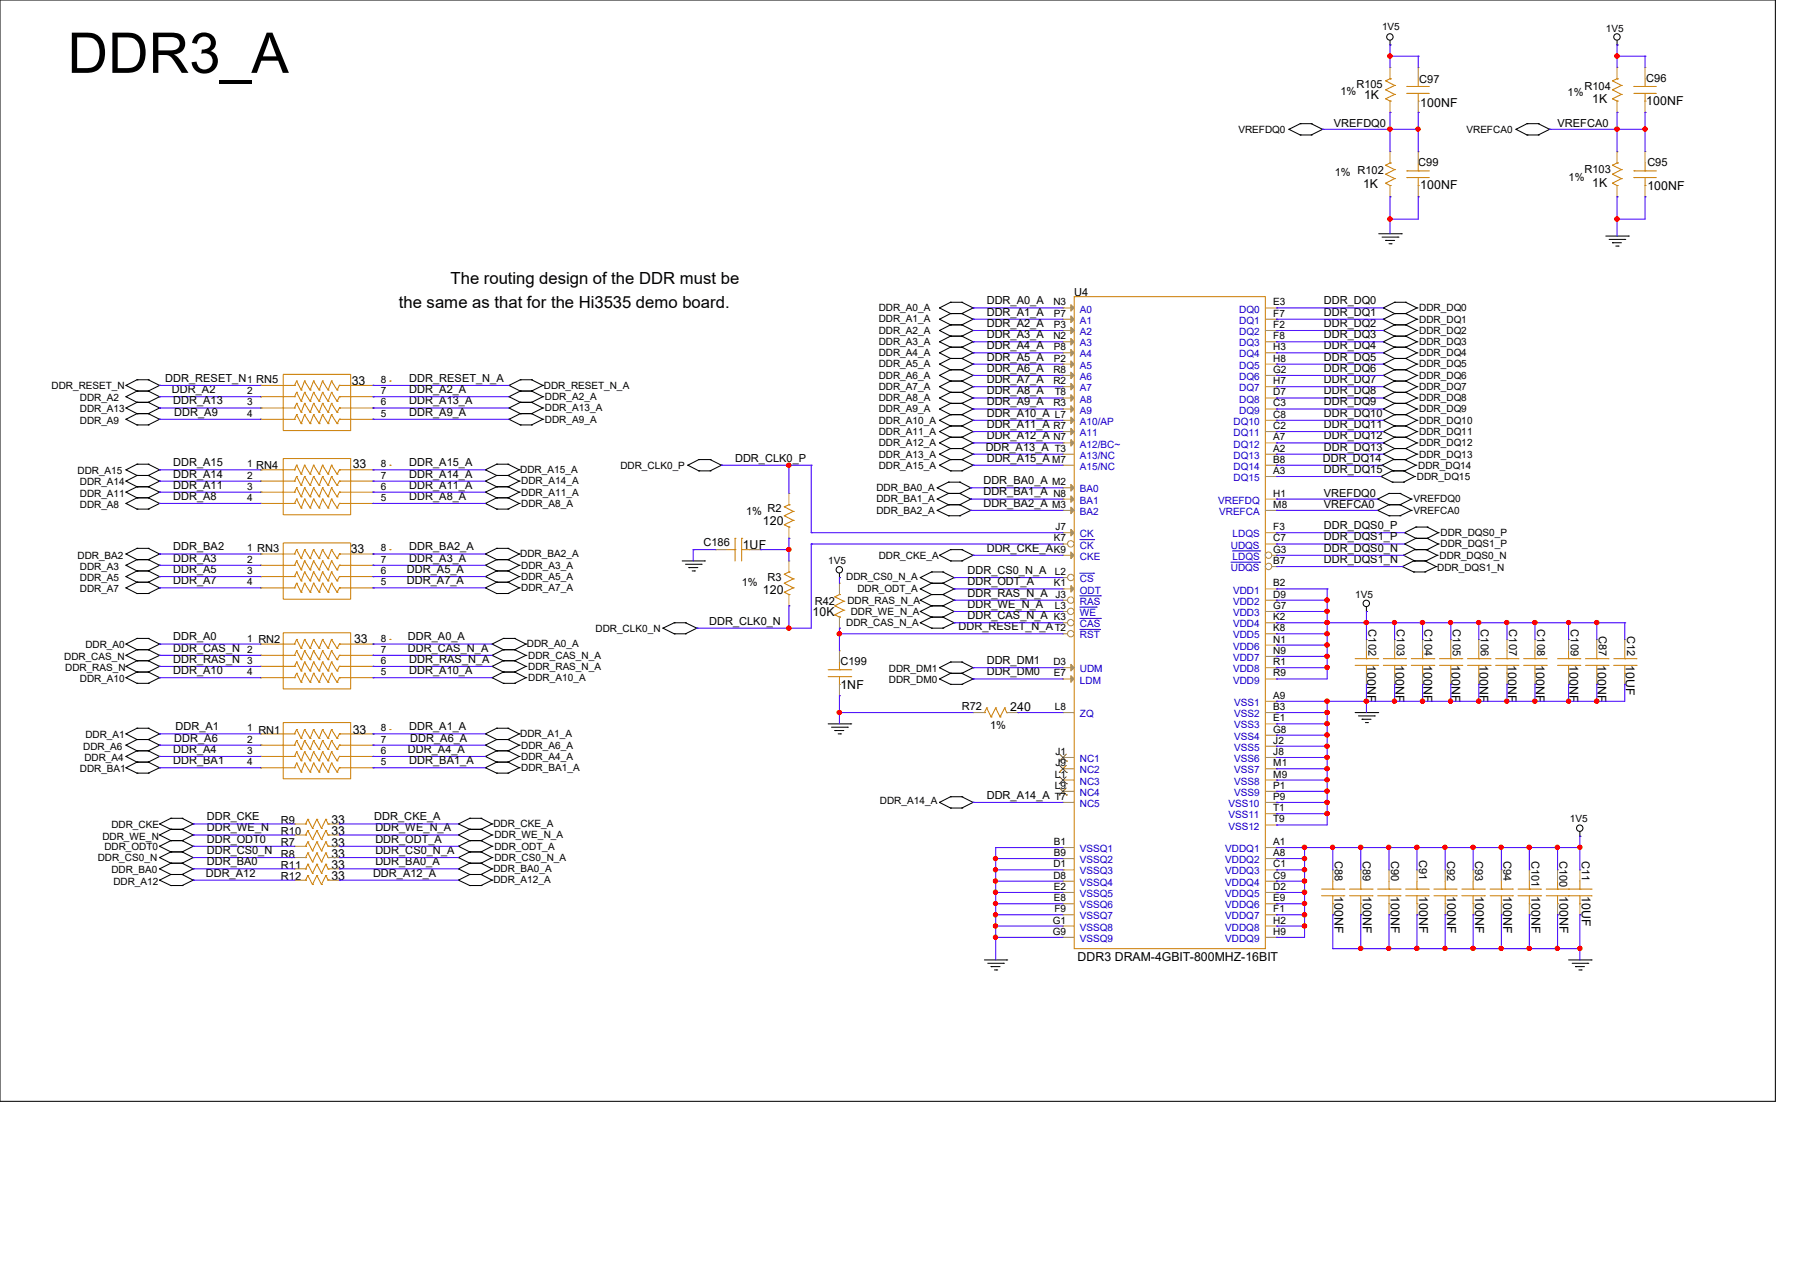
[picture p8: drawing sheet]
<svg xmlns="http://www.w3.org/2000/svg" width="297mm" height="210mm" viewBox="0 0 297 210" stroke-linecap="round" stroke-linejoin="round" font-family="sans-serif">
<defs><g id="words">
<text font-size="9.3" x="11.1" y="12">DDR3_A</text>
<g font-size="2.8">
<text x="74.3" y="46.8">The routing design of the DDR must be</text>
<text x="65.8" y="50.9">the same as that for the Hi3535 demo board.</text>
</g>
<g font-size="2">
<text x="225.1" y="16.4">1K</text>
<text x="234.4" y="17.7">100NF</text>
<text x="262.7" y="16.9">1K</text>
<text x="271.7" y="17.3">100NF</text>
<text x="224.9" y="31">1K</text>
<text x="234.4" y="31.2">100NF</text>
<text x="262.7" y="30.8">1K</text>
<text x="271.8" y="31.4">100NF</text>
<text x="58" y="63.5">33</text>
<text x="58.2" y="77.2">33</text>
<text x="125.9" y="86.7">120</text>
<text x="57.9" y="91.3">33</text>
<text x="122.6" y="90.6">1UF</text>
<text x="125.9" y="98">120</text>
<text x="134.1" y="101.6">10K</text>
<text x="58.4" y="106.1">33</text>
<text x="138.7" y="113.7">1NF</text>
<text x="225.6" y="109.8" transform="rotate(90 225.6 109.8)">100NF</text>
<text x="230.3" y="109.8" transform="rotate(90 230.3 109.8)">100NF</text>
<text x="234.9" y="109.8" transform="rotate(90 234.9 109.8)">100NF</text>
<text x="239.5" y="109.8" transform="rotate(90 239.5 109.8)">100NF</text>
<text x="244.1" y="109.8" transform="rotate(90 244.1 109.8)">100NF</text>
<text x="248.8" y="109.8" transform="rotate(90 248.8 109.8)">100NF</text>
<text x="253.4" y="109.8" transform="rotate(90 253.4 109.8)">100NF</text>
<text x="259" y="109.8" transform="rotate(90 259 109.8)">100NF</text>
<text x="263.6" y="109.8" transform="rotate(90 263.6 109.8)">100NF</text>
<text x="268.3" y="109.8" transform="rotate(90 268.3 109.8)">10UF</text>
<text x="166.7" y="117.2">240</text>
<text x="58.2" y="121.1">33</text>
<text x="54.7" y="137.8">33</text>
<text x="54.7" y="136">33</text>
<text x="54.7" y="143.4">33</text>
<text x="54.7" y="141.5">33</text>
<text x="54.7" y="139.7">33</text>
<text x="54.7" y="145.2">33</text>
<text x="220.2" y="147.8" transform="rotate(90 220.2 147.8)">100NF</text>
<text x="224.9" y="147.8" transform="rotate(90 224.9 147.8)">100NF</text>
<text x="229.5" y="147.8" transform="rotate(90 229.5 147.8)">100NF</text>
<text x="234.2" y="147.8" transform="rotate(90 234.2 147.8)">100NF</text>
<text x="238.8" y="147.8" transform="rotate(90 238.8 147.8)">100NF</text>
<text x="243.4" y="147.8" transform="rotate(90 243.4 147.8)">100NF</text>
<text x="248" y="147.8" transform="rotate(90 248 147.8)">100NF</text>
<text x="252.7" y="147.8" transform="rotate(90 252.7 147.8)">100NF</text>
<text x="257.3" y="147.8" transform="rotate(90 257.3 147.8)">100NF</text>
<text x="261" y="147.8" transform="rotate(90 261 147.8)">10UF</text>
<text x="177.8" y="158.6">DDR3 DRAM-4GBIT-800MHZ-16BIT</text>
</g>
<g font-size="1.8">
<text x="221.2" y="15.7">1%</text>
<text x="223.8" y="14.4">R105</text>
<text x="234.2" y="13.7">C97</text>
<text x="258.7" y="15.9">1%</text>
<text x="261.5" y="14.8">R104</text>
<text x="271.7" y="13.5">C96</text>
<text x="220.1" y="21">VREFDQ0</text>
<text x="257" y="21">VREFCA0</text>
<text x="220.3" y="29.1">1% R102</text>
<text x="234" y="27.4">C99</text>
<text x="258.8" y="29.8">1%</text>
<text x="261.5" y="28.5">R103</text>
<text x="271.8" y="27.4">C95</text>
<text x="162.8" y="50.2">DDR_A0_A</text>
<text x="162.8" y="52.1">DDR_A1_A</text>
<text x="162.8" y="53.9">DDR_A2_A</text>
<text x="177.2" y="48.8">U4</text>
<text x="218.4" y="53.9">DDR_DQ2</text>
<text x="218.4" y="52.1">DDR_DQ1</text>
<text x="218.4" y="50.2">DDR_DQ0</text>
<text x="162.8" y="55.8">DDR_A3_A</text>
<text x="162.8" y="57.6">DDR_A4_A</text>
<text x="162.8" y="59.5">DDR_A5_A</text>
<text x="218.4" y="57.6">DDR_DQ4</text>
<text x="218.4" y="59.5">DDR_DQ5</text>
<text x="218.4" y="55.8">DDR_DQ3</text>
<text x="27.3" y="63">DDR_RESET_N1 RN5</text>
<text x="28.4" y="64.9">DDR_A2</text>
<text x="67.5" y="63">DDR_RESET_N_A</text>
<text x="67.5" y="64.9">DDR_A2_A</text>
<text x="162.8" y="61.3">DDR_A6_A</text>
<text x="162.8" y="63.2">DDR_A7_A</text>
<text x="162.8" y="65.1">DDR_A8_A</text>
<text x="218.4" y="65.1">DDR_DQ8</text>
<text x="218.4" y="63.2">DDR_DQ7</text>
<text x="218.4" y="61.3">DDR_DQ6</text>
<text x="28.6" y="66.7">DDR_A13</text>
<text x="28.7" y="68.6">DDR_A9</text>
<text x="67.5" y="66.7">DDR_A13_A</text>
<text x="67.5" y="68.6">DDR_A9_A</text>
<text x="162.8" y="66.9">DDR_A9_A</text>
<text x="162.8" y="68.7">DDR_A10_A L7</text>
<text x="162.8" y="70.6">DDR_A11_A R7</text>
<text x="218.4" y="70.6">DDR_DQ11</text>
<text x="218.4" y="68.7">DDR_DQ10</text>
<text x="218.4" y="66.9">DDR_DQ9</text>
<text x="28.6" y="76.9">DDR_A15</text>
<text x="67.5" y="76.9">DDR_A15_A</text>
<text x="121.3" y="76.2">DDR_CLK0_P</text>
<text x="162.6" y="74.3">DDR_A13_A T3</text>
<text x="162.8" y="72.5">DDR_A12_A N7</text>
<text x="162.8" y="76.2">DDR_A15_A M7</text>
<text x="218.3" y="76.2">DDR_DQ14</text>
<text x="218.4" y="74.3">DDR_DQ13</text>
<text x="218.4" y="72.5">DDR_DQ12</text>
<text x="28.6" y="78.8">DDR_A14</text>
<text x="28.6" y="80.6">DDR_A11</text>
<text x="28.6" y="82.5">DDR_A8</text>
<text x="67.5" y="82.5">DDR_A8_A</text>
<text x="67.5" y="80.6">DDR_A11_A</text>
<text x="67.5" y="78.8">DDR_A14_A</text>
<text x="162.3" y="79.9">DDR_BA0_A M2</text>
<text x="162.3" y="83.6">DDR_BA2_A M3</text>
<text x="162.3" y="81.7">DDR_BA1_A N8</text>
<text x="218.4" y="83.8">VREFCA0</text>
<text x="218.4" y="82">VREFDQ0</text>
<text x="218.4" y="78">DDR_DQ15</text>
<text x="123.1" y="84.9">1% R2</text>
<text x="218.4" y="87.3">DDR_DQS0_P</text>
<text x="218.4" y="89.2">DDR_DQS1_P</text>
<text x="28.6" y="94.5">DDR_A5</text>
<text x="28.6" y="92.7">DDR_A3</text>
<text x="28.6" y="90.8">DDR_BA2</text>
<text x="67.1" y="94.5">DDR_A5_A</text>
<text x="67.5" y="92.7">DDR_A3_A</text>
<text x="67.5" y="90.8">DDR_BA2_A</text>
<text x="116.1" y="90.1">C186</text>
<text x="126.7" y="95.8">R3</text>
<text x="159.6" y="94.7">DDR_CS0_N_A</text>
<text x="162.8" y="91">DDR_CKE_AK9</text>
<text x="218.4" y="92.9">DDR_DQS1_N</text>
<text x="218.4" y="91">DDR_DQS0_N</text>
<text x="28.6" y="96.4">DDR_A7</text>
<text x="67.1" y="96.4">DDR_A7_A</text>
<text x="122.4" y="96.6">1%</text>
<text x="134.5" y="99.7">R42</text>
<text x="159.6" y="96.6">DDR_ODT_A</text>
<text x="159.6" y="100.3">DDR_WE_N_A</text>
<text x="159.6" y="98.4">DDR_RAS_N_A</text>
<text x="28.6" y="107.5">DDR_CAS_N 2</text>
<text x="28.6" y="105.7">DDR_A0</text>
<text x="67.3" y="107.5">DDR_CAS_N_A</text>
<text x="67.3" y="105.7">DDR_A0_A</text>
<text x="117" y="103">DDR_CLK0_N</text>
<text x="158.2" y="104">DDR_RESET_N_AT2</text>
<text x="159.6" y="102.2">DDR_CAS_N_A K3</text>
<text x="225.8" y="103.8" transform="rotate(90 225.8 103.8)">C102</text>
<text x="230.5" y="103.8" transform="rotate(90 230.5 103.8)">C103</text>
<text x="235.1" y="103.8" transform="rotate(90 235.1 103.8)">C104</text>
<text x="239.7" y="103.8" transform="rotate(90 239.7 103.8)">C105</text>
<text x="244.3" y="103.8" transform="rotate(90 244.3 103.8)">C106</text>
<text x="249" y="103.8" transform="rotate(90 249 103.8)">C107</text>
<text x="253.6" y="103.8" transform="rotate(90 253.6 103.8)">C108</text>
<text x="259.2" y="103.8" transform="rotate(90 259.2 103.8)">C109</text>
<text x="263.8" y="104.9" transform="rotate(90 263.8 104.9)">C87</text>
<text x="268.5" y="104.9" transform="rotate(90 268.5 104.9)">C12</text>
<text x="28.6" y="109.3">DDR_RAS_N 3</text>
<text x="28.6" y="111.2">DDR_A10</text>
<text x="67.5" y="109.3">DDR_RAS_N_A</text>
<text x="67.5" y="111.2">DDR_A10_A</text>
<text x="138.7" y="109.8">C199</text>
<text x="162.8" y="111.4">DDR_DM0</text>
<text x="162.8" y="109.6">DDR_DM1</text>
<text x="158.7" y="117.2">R72</text>
<text x="28.6" y="124.2">DDR_A4</text>
<text x="28.7" y="122.3">DDR_A6</text>
<text x="29" y="120.5">DDR_A1</text>
<text x="67.3" y="124.2">DDR_A4_A</text>
<text x="67.5" y="120.5">DDR_A1_A</text>
<text x="67.7" y="122.3">DDR_A6_A</text>
<text x="163.4" y="120.3">1%</text>
<text x="28.6" y="126.1">DDR_BA1</text>
<text x="67.5" y="126.1">DDR_BA1_A</text>
<text x="162.8" y="131.8">DDR_A14_A T7</text>
<text x="34.1" y="137.2">DDR_WE_N</text>
<text x="34.1" y="135.3">DDR_CKE</text>
<text x="46.4" y="137.8">R10</text>
<text x="46.4" y="135.9">R9</text>
<text x="61.8" y="135.3">DDR_CKE_A</text>
<text x="61.9" y="137.2">DDR_WE_N_A</text>
<text x="34.1" y="139">DDR_ODT0</text>
<text x="34.1" y="140.9">DDR_CS0_N</text>
<text x="34.1" y="142.7">DDR_BA0</text>
<text x="46.4" y="143.3">R11</text>
<text x="46.4" y="141.5">R8</text>
<text x="46.4" y="139.6">R7</text>
<text x="61.9" y="142.7">DDR_BA0_A</text>
<text x="61.9" y="140.9">DDR_CS0_N_A</text>
<text x="61.9" y="139">DDR_ODT_A</text>
<text x="220.3" y="142" transform="rotate(90 220.3 142)">C88</text>
<text x="224.9" y="142" transform="rotate(90 224.9 142)">C89</text>
<text x="229.5" y="142" transform="rotate(90 229.5 142)">C90</text>
<text x="234.1" y="141.9" transform="rotate(90 234.1 141.9)">C91</text>
<text x="238.8" y="142" transform="rotate(90 238.8 142)">C92</text>
<text x="243.4" y="142" transform="rotate(90 243.4 142)">C93</text>
<text x="248.1" y="142" transform="rotate(90 248.1 142)">C94</text>
<text x="252.7" y="142" transform="rotate(90 252.7 142)">C101</text>
<text x="257.3" y="142" transform="rotate(90 257.3 142)">C100</text>
<text x="261" y="142" transform="rotate(90 261 142)">C11</text>
<text x="34" y="144.6">DDR_A12</text>
<text x="46.4" y="145.2">R12</text>
<text x="61.6" y="144.6">DDR_A12_A</text>
</g>
<g font-size="1.7">
<text x="228" y="5">1V5</text>
<text x="265" y="5.2">1V5</text>
<text x="204.3" y="21.9">VREFDQ0</text>
<text x="242" y="21.9">VREFCA0</text>
<text x="145" y="51.4">DDR_A0_A</text>
<text x="145" y="53">DDR_A1_A</text>
<text x="173.8" y="50.4">N3</text>
<text x="173.9" y="52.2">P7</text>
<text x="210.1" y="50.4">E3</text>
<text x="210.1" y="52.2">F7</text>
<text x="234.2" y="51.4">DDR_DQ0</text>
<text x="234.2" y="53.2">DDR_DQ1</text>
<text x="145" y="55.1">DDR_A2_A</text>
<text x="145" y="56.9">DDR_A3_A</text>
<text x="145" y="58.8">DDR_A4_A</text>
<text x="173.8" y="56">N2</text>
<text x="173.9" y="54.1">P3</text>
<text x="173.9" y="57.8">P8</text>
<text x="173.9" y="59.6">P2</text>
<text x="210.1" y="54.1">F2</text>
<text x="210.1" y="56">F8</text>
<text x="210.1" y="57.8">H3</text>
<text x="210.1" y="59.6">H8</text>
<text x="234.2" y="55.1">DDR_DQ2</text>
<text x="234.2" y="56.9">DDR_DQ3</text>
<text x="234.2" y="58.8">DDR_DQ4</text>
<text x="8.5" y="64.1">DDR_RESET_N</text>
<text x="40.8" y="65">2</text>
<text x="62.9" y="65">7</text>
<text x="62.9" y="63.2">8</text>
<text x="89.7" y="64.1">DDR_RESET_N_A</text>
<text x="89.9" y="66">DDR_A2_A</text>
<text x="145" y="60.6">DDR_A5_A</text>
<text x="145" y="62.5">DDR_A6_A</text>
<text x="145" y="64.3">DDR_A7_A</text>
<text x="173.8" y="61.5">R8</text>
<text x="173.8" y="63.4">R2</text>
<text x="174" y="65.2">T8</text>
<text x="210.1" y="61.5">G2</text>
<text x="210.1" y="63.4">H7</text>
<text x="210.1" y="65.2">D7</text>
<text x="234.2" y="60.6">DDR_DQ5</text>
<text x="234.2" y="62.5">DDR_DQ6</text>
<text x="234.2" y="64.3">DDR_DQ7</text>
<text x="13.2" y="66.2">DDR_A2</text>
<text x="13.2" y="68">DDR_A13</text>
<text x="13.2" y="69.9">DDR_A9</text>
<text x="40.8" y="66.9">3</text>
<text x="40.8" y="68.7">4</text>
<text x="62.9" y="68.7">5</text>
<text x="62.9" y="66.9">6</text>
<text x="89.9" y="67.9">DDR_A13_A</text>
<text x="89.9" y="69.7">DDR_A9_A</text>
<text x="145" y="66.2">DDR_A8_A</text>
<text x="145" y="68">DDR_A9_A</text>
<text x="145" y="69.9">DDR_A10_A</text>
<text x="145" y="71.8">DDR_A11_A</text>
<text x="173.8" y="67.1">R3</text>
<text x="210.1" y="67.1">C3</text>
<text x="210.1" y="68.9">C8</text>
<text x="210.1" y="70.8">C2</text>
<text x="234.2" y="66.2">DDR_DQ8</text>
<text x="234.2" y="68">DDR_DQ9</text>
<text x="234.2" y="69.9">DDR_DQ10</text>
<text x="234.2" y="71.8">DDR_DQ11</text>
<text x="40.8" y="77.1">1 RN4</text>
<text x="62.9" y="77.1">8</text>
<text x="102.4" y="77.3">DDR_CLK0_P</text>
<text x="145" y="73.6">DDR_A12_A</text>
<text x="145" y="75.5">DDR_A13_A</text>
<text x="145" y="77.3">DDR_A15_A</text>
<text x="210.1" y="72.6">A7</text>
<text x="210.1" y="74.5">A2</text>
<text x="210.1" y="76.3">B8</text>
<text x="234" y="77.3">DDR_DQ14</text>
<text x="234.2" y="73.6">DDR_DQ12</text>
<text x="234.2" y="75.5">DDR_DQ13</text>
<text x="12.8" y="78.2">DDR_A15</text>
<text x="13.2" y="80.1">DDR_A14</text>
<text x="13.2" y="82">DDR_A11</text>
<text x="13.2" y="83.8">DDR_A8</text>
<text x="40.8" y="79">2</text>
<text x="40.8" y="80.8">3</text>
<text x="40.8" y="82.6">4</text>
<text x="62.9" y="82.6">5</text>
<text x="62.9" y="80.8">6</text>
<text x="62.9" y="79">7</text>
<text x="85.9" y="78.1">DDR_A15_A</text>
<text x="86" y="79.9">DDR_A14_A</text>
<text x="86" y="81.8">DDR_A11_A</text>
<text x="86" y="83.6">DDR_A8_A</text>
<text x="144.6" y="81">DDR_BA0_A</text>
<text x="144.6" y="82.9">DDR_BA1_A</text>
<text x="210.1" y="83.8">M8</text>
<text x="210.1" y="81.9">H1</text>
<text x="210.1" y="78.2">A3</text>
<text x="233.3" y="82.9">VREFDQ0</text>
<text x="233.8" y="79.2">DDR_DQ15</text>
<text x="144.6" y="84.8">DDR_BA2_A</text>
<text x="173.9" y="89.3">K7</text>
<text x="174.2" y="87.5">J7</text>
<text x="210.1" y="87.5">F3</text>
<text x="210.1" y="89.3">C7</text>
<text x="233.3" y="84.8">VREFCA0</text>
<text x="237.7" y="88.4">DDR_DQS0_P</text>
<text x="12.8" y="92.2">DDR_BA2</text>
<text x="13.2" y="94">DDR_A3</text>
<text x="13.2" y="95.8">DDR_A5</text>
<text x="40.8" y="91">1 RN3</text>
<text x="40.8" y="92.8">2</text>
<text x="40.8" y="94.7">3</text>
<text x="62.9" y="94.7">6</text>
<text x="62.9" y="92.8">7</text>
<text x="62.9" y="91">8</text>
<text x="85.9" y="91.9">DDR_BA2_A</text>
<text x="86" y="93.8">DDR_A3_A</text>
<text x="86" y="95.7">DDR_A5_A</text>
<text x="136.7" y="93.1">1V5</text>
<text x="139.6" y="95.7">DDR_CS0_N_A</text>
<text x="145" y="92.2">DDR_CKE_A</text>
<text x="174.1" y="94.9">L2</text>
<text x="210.1" y="91.2">G3</text>
<text x="210.1" y="93">B7</text>
<text x="237.2" y="94.2">DDR_DQS1_N</text>
<text x="237.5" y="92.2">DDR_DQS0_N</text>
<text x="237.7" y="90.3">DDR_DQS1_P</text>
<text x="13.2" y="97.7">DDR_A7</text>
<text x="40.8" y="96.6">4</text>
<text x="62.9" y="96.6">5</text>
<text x="86" y="97.5">DDR_A7_A</text>
<text x="139.8" y="99.6">DDR_RAS_N_A</text>
<text x="140.4" y="101.4">DDR_WE_N_A</text>
<text x="141.5" y="97.7">DDR_ODT_A</text>
<text x="173.9" y="96.7">K1</text>
<text x="174.1" y="100.5">L3</text>
<text x="174.2" y="98.6">J3</text>
<text x="210.1" y="96.7">B2</text>
<text x="210.1" y="98.6">D9</text>
<text x="210.1" y="100.5">G7</text>
<text x="223.6" y="98.6">1V5</text>
<text x="14.1" y="107">DDR_A0</text>
<text x="40.8" y="105.8">1 RN2</text>
<text x="62.9" y="107.7">7</text>
<text x="62.9" y="105.8">8</text>
<text x="87" y="106.8">DDR_A0_A</text>
<text x="98.3" y="104.2">DDR_CLK0_N</text>
<text x="139.6" y="103.3">DDR_CAS_N_A</text>
<text x="210.1" y="102.3">K2</text>
<text x="210.1" y="104.1">K8</text>
<text x="210.1" y="106">N1</text>
<text x="210.1" y="107.9">N9</text>
<text x="10.6" y="108.8">DDR_CAS_N</text>
<text x="10.8" y="110.7">DDR_RAS_N</text>
<text x="13.2" y="112.6">DDR_A10</text>
<text x="40.8" y="111.4">4</text>
<text x="62.9" y="111.4">5</text>
<text x="62.9" y="109.5">6</text>
<text x="87.2" y="110.5">DDR_RAS_N_A</text>
<text x="87.2" y="108.7">DDR_CAS_N_A</text>
<text x="87.2" y="112.4">DDR_A10_A</text>
<text x="146.7" y="110.9">DDR_DM1</text>
<text x="146.7" y="112.7">DDR_DM0</text>
<text x="173.8" y="109.7">D3</text>
<text x="173.9" y="111.6">E7</text>
<text x="210.1" y="109.7">R1</text>
<text x="210.1" y="111.6">R9</text>
<text x="174.1" y="117.1">L8</text>
<text x="210.1" y="115.3">A9</text>
<text x="210.1" y="117.1">B3</text>
<text x="210.1" y="119">E1</text>
<text x="13.7" y="123.7">DDR_A6</text>
<text x="13.9" y="125.5">DDR_A4</text>
<text x="14.1" y="121.8">DDR_A1</text>
<text x="40.8" y="120.6">1 RN1</text>
<text x="40.8" y="122.5">2</text>
<text x="40.8" y="124.4">3</text>
<text x="62.9" y="124.4">6</text>
<text x="62.9" y="122.5">7</text>
<text x="62.9" y="120.6">8</text>
<text x="85.9" y="121.6">DDR_A1_A</text>
<text x="86" y="123.5">DDR_A6_A</text>
<text x="86" y="125.3">DDR_A4_A</text>
<text x="174.2" y="124.5">J1</text>
<text x="210.1" y="120.9">G8</text>
<text x="210.1" y="122.7">J2</text>
<text x="210.1" y="124.5">J8</text>
<text x="13.2" y="127.4">DDR_BA1</text>
<text x="40.8" y="126.2">4</text>
<text x="62.9" y="126.2">5</text>
<text x="86" y="127.2">DDR_BA1_A</text>
<text x="174.1" y="128.3">L1</text>
<text x="174.1" y="130.1">L9</text>
<text x="174.2" y="126.4">J9</text>
<text x="210.1" y="126.4">M1</text>
<text x="210.1" y="128.3">M9</text>
<text x="210.1" y="130.1">P1</text>
<text x="210.1" y="132">P9</text>
<text x="18.4" y="136.7">DDR_CKE</text>
<text x="81.4" y="136.5">DDR_CKE_A</text>
<text x="145.2" y="132.6">DDR_A14_A</text>
<text x="210.1" y="133.8">T1</text>
<text x="210.1" y="135.7">T9</text>
<text x="259" y="135.6">1V5</text>
<text x="16.1" y="142">DDR_CS0_N</text>
<text x="16.9" y="138.5">DDR_WE_N</text>
<text x="17.2" y="140.2">DDR_ODT0</text>
<text x="81.4" y="143.9">DDR_BA0_A</text>
<text x="81.6" y="140.2">DDR_ODT_A</text>
<text x="81.6" y="138.3">DDR_WE_N_A</text>
<text x="81.6" y="142">DDR_CS0_N_A</text>
<text x="173.8" y="143.1">D1</text>
<text x="173.9" y="139.4">B1</text>
<text x="173.9" y="141.2">B9</text>
<text x="210.1" y="139.4">A1</text>
<text x="210.1" y="141.2">A8</text>
<text x="210.1" y="143.1">C1</text>
<text x="18.4" y="144.1">DDR_BA0</text>
<text x="18.7" y="145.9">DDR_A12</text>
<text x="81.4" y="145.8">DDR_A12_A</text>
<text x="173.8" y="144.9">D8</text>
<text x="173.9" y="146.8">E2</text>
<text x="173.9" y="148.7">E8</text>
<text x="210.1" y="144.9">C9</text>
<text x="210.1" y="146.8">D2</text>
<text x="210.1" y="148.7">E9</text>
<text x="173.7" y="152.4">G1</text>
<text x="173.7" y="154.2">G9</text>
<text x="174" y="150.5">F9</text>
<text x="210.1" y="150.5">F1</text>
<text x="210.1" y="152.4">H2</text>
<text x="210.1" y="154.2">H9</text>
</g>
<g font-size="1.7" fill="#00c">
<text x="178.2" y="51.6">A0</text>
<text x="178.2" y="53.4">A1</text>
<text x="204.5" y="51.6">DQ0</text>
<text x="204.5" y="53.4">DQ1</text>
<text x="178.2" y="55.3">A2</text>
<text x="178.2" y="57.1">A3</text>
<text x="178.2" y="59">A4</text>
<text x="204.5" y="55.3">DQ2</text>
<text x="204.5" y="57.1">DQ3</text>
<text x="204.5" y="59">DQ4</text>
<text x="178.2" y="60.8">A5</text>
<text x="178.2" y="62.7">A6</text>
<text x="178.2" y="64.6">A7</text>
<text x="204.5" y="60.8">DQ5</text>
<text x="204.5" y="62.7">DQ6</text>
<text x="204.5" y="64.6">DQ7</text>
<text x="178.2" y="66.4">A8</text>
<text x="178.2" y="68.2">A9</text>
<text x="178.2" y="70.1">A10/AP</text>
<text x="178.2" y="72">A11</text>
<text x="203.5" y="70.1">DQ10</text>
<text x="203.5" y="72">DQ11</text>
<text x="204.5" y="66.4">DQ8</text>
<text x="204.5" y="68.2">DQ9</text>
<text x="178.2" y="75.7">A13/NC</text>
<text x="178.2" y="73.8">A12/BC~</text>
<text x="178.2" y="77.5">A15/NC</text>
<text x="203.5" y="73.8">DQ12</text>
<text x="203.5" y="75.7">DQ13</text>
<text x="203.5" y="77.5">DQ14</text>
<text x="178.2" y="81.2">BA0</text>
<text x="178.2" y="83.1">BA1</text>
<text x="201" y="83.1">VREFDQ</text>
<text x="203.5" y="79.4">DQ15</text>
<text x="178.2" y="88.6">CK</text>
<text x="178.2" y="85">BA2</text>
<text x="201.2" y="85">VREFCA</text>
<text x="203.4" y="88.6">LDQS</text>
<text x="178.2" y="92.4">CKE</text>
<text x="178.2" y="90.5">CK</text>
<text x="203.1" y="90.5">UDQS</text>
<text x="203.1" y="94.2">UDQS</text>
<text x="203.4" y="92.4">LDQS</text>
<text x="178.2" y="97.9">ODT</text>
<text x="178.2" y="101.6">WE</text>
<text x="178.2" y="99.8">RAS</text>
<text x="178.2" y="96.1">CS</text>
<text x="203.5" y="97.9">VDD1</text>
<text x="203.5" y="99.8">VDD2</text>
<text x="203.5" y="101.6">VDD3</text>
<text x="178.2" y="105.3">RST</text>
<text x="178.2" y="103.5">CAS</text>
<text x="203.5" y="103.5">VDD4</text>
<text x="203.5" y="105.3">VDD5</text>
<text x="203.5" y="107.2">VDD6</text>
<text x="178.2" y="112.8">LDM</text>
<text x="178.2" y="110.9">UDM</text>
<text x="203.5" y="109.1">VDD7</text>
<text x="203.5" y="110.9">VDD8</text>
<text x="203.5" y="112.8">VDD9</text>
<text x="178.2" y="118.3">ZQ</text>
<text x="203.6" y="116.5">VSS1</text>
<text x="203.6" y="118.3">VSS2</text>
<text x="178.2" y="125.7">NC1</text>
<text x="203.6" y="120.2">VSS3</text>
<text x="203.6" y="122">VSS4</text>
<text x="203.6" y="123.9">VSS5</text>
<text x="203.6" y="125.7">VSS6</text>
<text x="178.2" y="127.6">NC2</text>
<text x="178.2" y="129.5">NC3</text>
<text x="178.2" y="131.3">NC4</text>
<text x="203.6" y="127.6">VSS7</text>
<text x="203.6" y="129.5">VSS8</text>
<text x="203.6" y="131.3">VSS9</text>
<text x="178.2" y="133.1">NC5</text>
<text x="202.7" y="133.1">VSS10</text>
<text x="202.7" y="135">VSS11</text>
<text x="202.7" y="136.9">VSS12</text>
<text x="178.2" y="140.6">VSSQ1</text>
<text x="178.2" y="142.4">VSSQ2</text>
<text x="202.2" y="140.6">VDDQ1</text>
<text x="202.2" y="142.4">VDDQ2</text>
<text x="178.2" y="144.3">VSSQ3</text>
<text x="178.2" y="146.1">VSSQ4</text>
<text x="178.2" y="148">VSSQ5</text>
<text x="178.2" y="149.9">VSSQ6</text>
<text x="202.2" y="144.3">VDDQ3</text>
<text x="202.2" y="146.1">VDDQ4</text>
<text x="202.2" y="148">VDDQ5</text>
<text x="202.2" y="149.9">VDDQ6</text>
<text x="178.2" y="151.7">VSSQ7</text>
<text x="178.2" y="153.5">VSSQ8</text>
<text x="178.2" y="155.4">VSSQ9</text>
<text x="202.2" y="151.7">VDDQ7</text>
<text x="202.2" y="153.5">VDDQ8</text>
<text x="202.2" y="155.4">VDDQ9</text>
</g>
</g></defs>
<g fill="none" stroke="#000" stroke-width=".17">
<path d="M0 0h292.9v181.7h-292.9zM229.4 7.4h.1M229.4 6.7v.7M266.8 7.4h.1M266.8 6.7v.7M212.7 21.3h.1M212.7 21.3l1.8 1M214.5 20.4h.1M214.5 22.3h.1M214.5 20.4l-1.8 .9M214.5 20.4h1.9M214.5 22.3h1.9"/>
<path d="M216.4 20.4h.1M216.4 22.3h.1M216.4 20.4l1.8 .9M218.2 21.3h.1M218.2 21.3l-1.8 1M227.5 38.6h3.7M228 39.1h2.7M228.6 39.7h.1M228.6 39.7h1.5M230.7 39.1h.1M231.2 38.6h.1M250.1 21.3h.1"/>
<path d="M250.1 21.3l1.9 1M252 20.4h.1M252 22.3h.1M252 20.4h1.8M252 22.3h1.8M252 20.4l-1.9 .9M253.8 20.4h.1M253.8 22.3h.1M253.8 20.4l1.9 .9M255.7 21.3h.1M255.7 21.3l-1.9 1M265 38.9h3.7"/>
<path d="M265.5 39.5h2.6M268.1 39.5h.1M268.7 38.9h.1M155 50.8h.1M155 52.7h.1M155 54.5h.1M155 56.4h.1M155 58.2h.1M155 50.8l1.8 .9M155 52.7l1.8 .9M155 54.5l1.8 1M155 56.4l1.8 .9"/>
<path d="M155 58.2l1.8 .9M156.8 49.9h.1M156.8 51.7h.1M156.8 53.6h.1M156.8 55.5h.1M156.8 57.3h.1M156.8 59.1h.1M156.8 49.9l-1.8 .9M156.8 49.9h1.9M156.8 51.7h1.9M156.8 51.7l-1.8 1M156.8 53.6h1.9"/>
<path d="M156.8 53.6l-1.8 .9M156.8 55.5h1.9M156.8 55.5l-1.8 .9M156.8 57.3h1.9M156.8 57.3l-1.8 .9M156.8 59.1h1.9M156.8 59.1l-1.8 1M158.7 49.9h.1M158.7 51.7h.1M158.7 53.6h.1M158.7 55.5h.1M158.7 57.3h.1"/>
<path d="M158.7 59.1h.1M158.7 49.9l1.9 .9M158.7 51.7l1.9 1M158.7 53.6l1.9 .9M158.7 55.5l1.9 .9M158.7 57.3l1.9 .9M158.7 59.1l1.9 1M160.6 50.8h.1M160.6 52.7h.1M160.6 54.5h.1M160.6 56.4h.1M160.6 58.2h.1"/>
<path d="M160.6 50.8l-1.9 .9M160.6 52.7l-1.9 .9M160.6 54.5l-1.9 1M160.6 56.4l-1.9 .9M160.6 58.2l-1.9 .9M228.3 50.8h.1M228.3 52.7h.1M228.3 54.5h.1M228.3 56.4h.1M228.3 58.2h.1M228.3 50.8l1.8 .9M228.3 52.7l1.8 .9"/>
<path d="M228.3 54.5l1.8 1M228.3 56.4l1.8 .9M228.3 58.2l1.8 .9M229.2 40.2h.3M229.5 40.2h.1M230.1 49.9h.1M230.1 51.7h.1M230.1 53.6h.1M230.1 55.5h.1M230.1 57.3h.1M230.1 59.1h.1M230.1 49.9h1.8"/>
<path d="M230.1 51.7h1.8M230.1 53.6h1.8M230.1 55.5h1.8M230.1 57.3h1.8M230.1 59.1h1.8M230.1 49.9l-1.8 .9M230.1 51.7l-1.8 1M230.1 53.6l-1.8 .9M230.1 55.5l-1.8 .9M230.1 57.3l-1.8 .9M230.1 59.1l-1.8 1M231.9 49.9h.1"/>
<path d="M231.9 51.7h.1M231.9 53.6h.1M231.9 55.5h.1M231.9 57.3h.1M231.9 59.1h.1M231.9 49.9l1.9 .9M231.9 51.7l1.9 1M231.9 53.6l1.9 .9M231.9 55.5l1.9 .9M231.9 57.3l1.9 .9M231.9 59.1l1.9 1M233.8 50.8h.1"/>
<path d="M233.8 52.7h.1M233.8 54.5h.1M233.8 56.4h.1M233.8 58.2h.1M233.8 50.8l-1.9 .9M233.8 52.7l-1.9 .9M233.8 54.5l-1.9 1M233.8 56.4l-1.9 .9M233.8 58.2l-1.9 .9M266.1 40h.1M266.1 40h1.4M266.6 40.6h.4"/>
<path d="M267 40.6h.1M20.8 63.6h.1M20.8 65.4h.1M20.8 67.3h.1M20.8 69.2h.1M20.8 77.5h.1M20.8 79.4h.1M20.8 63.6l1.8 .9M20.8 65.4l1.8 1M20.8 67.3l1.8 .9M20.8 69.2l1.8 .9M20.8 77.5l1.8 .9"/>
<path d="M20.8 79.4l1.8 .9M22.6 62.7h.1M22.6 64.5h.1M22.6 66.4h.1M22.6 68.2h.1M22.6 70.1h.1M22.6 76.6h.1M22.6 78.4h.1M22.6 62.7l-1.8 .9M22.6 62.7h1.9M22.6 64.5h1.9M22.6 64.5l-1.8 .9"/>
<path d="M22.6 66.4h1.9M22.6 66.4l-1.8 .9M22.6 68.2h1.9M22.6 68.2l-1.8 1M22.6 70.1h1.9M22.6 76.6l-1.8 .9M22.6 76.6h1.9M22.6 78.4h1.9M22.6 78.4l-1.8 1M24.5 62.7h.1M24.5 64.5h.1M24.5 66.4h.1"/>
<path d="M24.5 68.2h.1M24.5 70.1h.1M24.5 76.6h.1M24.5 78.4h.1M24.5 62.7l1.8 .9M24.5 64.5l1.8 .9M24.5 66.4l1.8 .9M24.5 68.2l1.8 1M24.5 76.6l1.8 .9M24.5 78.4l1.8 1M26.3 63.6h.1M26.3 65.4h.1"/>
<path d="M26.3 67.3h.1M26.3 69.2h.1M26.3 77.5h.1M26.3 79.4h.1M26.3 63.6l-1.8 .9M26.3 65.4l-1.8 1M26.3 67.3l-1.8 .9M26.3 69.2l-1.8 .9M26.3 77.5l-1.8 .9M26.3 79.4l-1.8 .9M80.1 77.5h.1M80.1 79.4h.1"/>
<path d="M80.1 77.5l1.9 .9M80.1 79.4l1.9 .9M82 76.6h.1M82 78.4h.1M82 76.6h1.8M82 78.4h1.8M82 76.6l-1.9 .9M82 78.4l-1.9 1M83.8 76.6h.1M83.8 78.4h.1M83.8 76.6l1.9 .9M83.8 78.4l1.9 1"/>
<path d="M84 63.6h.1M84 65.4h.1M84 67.3h.1M84 69.2h.1M84 63.6l1.9 .9M84 65.4l1.9 1M84 67.3l1.9 .9M84 69.2l1.9 .9M85.7 77.5h.1M85.7 79.4h.1M85.7 77.5l-1.9 .9M85.7 79.4l-1.9 .9"/>
<path d="M85.9 62.7h.1M85.9 64.5h.1M85.9 66.4h.1M85.9 68.2h.1M85.9 70.1h.1M85.9 62.7h1.8M85.9 64.5h1.8M85.9 66.4h1.8M85.9 68.2h1.8M85.9 70.1h1.8M85.9 62.7l-1.9 .9M85.9 64.5l-1.9 .9"/>
<path d="M85.9 66.4l-1.9 .9M85.9 68.2l-1.9 1M87.7 62.7h.1M87.7 64.5h.1M87.7 66.4h.1M87.7 68.2h.1M87.7 70.1h.1M87.7 62.7l1.9 .9M87.7 64.5l1.9 .9M87.7 66.4l1.9 .9M87.7 68.2l1.9 1M89.6 63.6h.1"/>
<path d="M89.6 65.4h.1M89.6 67.3h.1M89.6 69.2h.1M89.6 63.6l-1.9 .9M89.6 65.4l-1.9 1M89.6 67.3l-1.9 .9M89.6 69.2l-1.9 .9M113.5 76.8h.1M113.5 76.8l1.8 .9M115.3 75.8h.1M115.3 77.7h.1M115.3 75.8l-1.8 1"/>
<path d="M115.3 75.8h1.9M115.3 77.7h1.9M117.2 75.8h.1M117.2 77.7h.1M117.2 75.8l1.8 1M119 76.8h.1M119 76.8l-1.8 .9M155 60.1h.1M155 61.9h.1M155 63.8h.1M155 65.7h.1M155 67.5h.1"/>
<path d="M155 69.3h.1M155 71.2h.1M155 73.1h.1M155 74.9h.1M155 76.8h.1M155 60.1l1.8 .9M155 61.9l1.8 1M155 63.8l1.8 .9M155 65.7l1.8 .8M155 67.5l1.8 .9M155 69.3l1.8 1M155 71.2l1.8 .9"/>
<path d="M155 73.1l1.8 .9M155 74.9l1.8 .9M155 76.8l1.8 .9M156.5 79.5h.1M156.5 79.5l-1.9 1M156.5 79.5h1.9M156.8 61h.1M156.8 62.9h.1M156.8 64.7h.1M156.8 66.5h.1M156.8 68.4h.1M156.8 70.3h.1"/>
<path d="M156.8 72.1h.1M156.8 74h.1M156.8 75.8h.1M156.8 77.7h.1M156.8 75.8h1.9M156.8 77.7h1.9M156.8 61h1.9M156.8 61l-1.8 .9M156.8 62.9h1.9M156.8 62.9l-1.8 .9M156.8 64.7h1.9M156.8 64.7l-1.8 1"/>
<path d="M156.8 66.5h1.9M156.8 66.5l-1.8 1M156.8 68.4h1.9M156.8 68.4l-1.8 .9M156.8 70.3h1.9M156.8 70.3l-1.8 .9M156.8 72.1h1.9M156.8 72.1l-1.8 1M156.8 74h1.9M156.8 74l-1.8 .9M156.8 75.8l-1.8 1M158.4 79.5h.1"/>
<path d="M158.4 79.5l1.8 1M158.7 61h.1M158.7 62.9h.1M158.7 64.7h.1M158.7 66.5h.1M158.7 68.4h.1M158.7 70.3h.1M158.7 72.1h.1M158.7 74h.1M158.7 75.8h.1M158.7 77.7h.1M158.7 61l1.9 .9"/>
<path d="M158.7 62.9l1.9 .9M158.7 64.7l1.9 1M158.7 66.5l1.9 1M158.7 68.4l1.9 .9M158.7 70.3l1.9 .9M158.7 72.1l1.9 1M158.7 74l1.9 .9M158.7 75.8l1.9 1M160.6 60.1h.1M160.6 61.9h.1M160.6 63.8h.1M160.6 65.7h.1"/>
<path d="M160.6 67.5h.1M160.6 69.3h.1M160.6 71.2h.1M160.6 73.1h.1M160.6 74.9h.1M160.6 76.8h.1M160.6 60.1l-1.9 .9M160.6 61.9l-1.9 1M160.6 63.8l-1.9 .9M160.6 65.7l-1.9 .8M160.6 67.5l-1.9 .9M160.6 69.3l-1.9 1"/>
<path d="M160.6 71.2l-1.9 .9M160.6 73.1l-1.9 .9M160.6 74.9l-1.9 .9M160.6 76.8l-1.9 .9M227.9 78.6h.1M227.9 78.6l1.8 .9M228 76.8h.1M228 76.8l1.9 .9M228.3 60.1h.1M228.3 61.9h.1M228.3 63.8h.1M228.3 65.7h.1"/>
<path d="M228.3 67.5h.1M228.3 69.3h.1M228.3 71.2h.1M228.3 73.1h.1M228.3 74.9h.1M228.3 60.1l1.8 .9M228.3 61.9l1.8 1M228.3 63.8l1.8 .9M228.3 65.7l1.8 .8M228.3 67.5l1.8 .9M228.3 69.3l1.8 1M228.3 71.2l1.8 .9"/>
<path d="M228.3 73.1l1.8 .9M228.3 74.9l1.8 .9M229.7 77.7h.1M229.7 79.5h.1M229.7 77.7h2.1M229.7 79.5h1.9M229.7 77.7l-1.8 .9M229.9 75.8h.1M229.9 77.7h.1M229.9 75.8h2M229.9 75.8l-1.9 1M230.1 61h.1"/>
<path d="M230.1 62.9h.1M230.1 64.7h.1M230.1 66.5h.1M230.1 68.4h.1M230.1 70.3h.1M230.1 72.1h.1M230.1 74h.1M230.1 75.8h.1M230.1 61h1.8M230.1 62.9h1.8M230.1 64.7h1.8M230.1 66.5h1.8"/>
<path d="M230.1 68.4h1.8M230.1 70.3h1.8M230.1 72.1h1.8M230.1 74h1.8M230.1 61l-1.8 .9M230.1 62.9l-1.8 .9M230.1 64.7l-1.8 1M230.1 66.5l-1.8 1M230.1 68.4l-1.8 .9M230.1 70.3l-1.8 .9M230.1 72.1l-1.8 1M230.1 74l-1.8 .9"/>
<path d="M231.6 77.7h.1M231.6 79.5h.1M231.6 77.7l1.8 .9M231.8 75.8h.1M231.8 77.7h.1M231.8 75.8l1.8 1M231.9 61h.1M231.9 62.9h.1M231.9 64.7h.1M231.9 66.5h.1M231.9 68.4h.1M231.9 70.3h.1"/>
<path d="M231.9 72.1h.1M231.9 74h.1M231.9 75.8h.1M231.9 61l1.9 .9M231.9 62.9l1.9 .9M231.9 64.7l1.9 1M231.9 66.5l1.9 1M231.9 68.4l1.9 .9M231.9 70.3l1.9 .9M231.9 72.1l1.9 1M231.9 74l1.9 .9M233.4 78.6h.1"/>
<path d="M233.4 78.6l-1.8 .9M233.6 76.8h.1M233.6 76.8l-1.8 .9M233.8 60.1h.1M233.8 61.9h.1M233.8 63.8h.1M233.8 65.7h.1M233.8 67.5h.1M233.8 69.3h.1M233.8 71.2h.1M233.8 73.1h.1M233.8 74.9h.1"/>
<path d="M233.8 60.1l-1.9 .9M233.8 61.9l-1.9 1M233.8 63.8l-1.9 .9M233.8 65.7l-1.9 .8M233.8 67.5l-1.9 .9M233.8 69.3l-1.9 1M233.8 71.2l-1.9 .9M233.8 73.1l-1.9 .9M233.8 74.9l-1.9 .9M20.8 81.2h.1M20.8 83.1h.1M20.8 93.3h.1"/>
<path d="M20.8 91.4h.1M20.8 97h.1M20.8 95.1h.1M20.8 81.2l1.8 .9M20.8 83.1l1.8 .9M20.8 93.3l1.8 .9M20.8 91.4l1.8 .9M20.8 97l1.8 .9M20.8 95.1l1.8 1M22.6 80.3h.1M22.6 82.1h.1M22.6 84h.1"/>
<path d="M22.6 92.3h.1M22.6 94.2h.1M22.6 90.5h.1M22.6 96.1h.1M22.6 97.9h.1M22.6 80.3h1.9M22.6 80.3l-1.8 .9M22.6 82.1h1.9M22.6 82.1l-1.8 1M22.6 84h1.9M22.6 92.3l-1.8 1M22.6 92.3h1.9"/>
<path d="M22.6 94.2h1.9M22.6 90.5l-1.8 .9M22.6 90.5h1.9M22.6 96.1l-1.8 .9M22.6 96.1h1.9M22.6 97.9h1.9M22.6 94.2l-1.8 .9M24.5 80.3h.1M24.5 82.1h.1M24.5 84h.1M24.5 92.3h.1M24.5 94.2h.1"/>
<path d="M24.5 90.5h.1M24.5 96.1h.1M24.5 97.9h.1M24.5 80.3l1.8 .9M24.5 82.1l1.8 1M24.5 92.3l1.8 1M24.5 90.5l1.8 .9M24.5 96.1l1.8 .9M24.5 94.2l1.8 .9M26.3 81.2h.1M26.3 83.1h.1M26.3 93.3h.1"/>
<path d="M26.3 91.4h.1M26.3 97h.1M26.3 95.1h.1M26.3 81.2l-1.8 .9M26.3 83.1l-1.8 .9M26.3 93.3l-1.8 .9M26.3 91.4l-1.8 .9M26.3 97l-1.8 .9M26.3 95.1l-1.8 1M80.1 81.2h.1M80.1 83.1h.1M80.1 91.4h.1"/>
<path d="M80.1 93.3h.1M80.1 95.1h.1M80.1 97h.1M80.1 81.2l1.9 .9M80.1 83.1l1.9 .9M80.1 91.4l1.9 .9M80.1 93.3l1.9 .9M80.1 95.1l1.9 1M80.1 97l1.9 .9M82 80.3h.1M82 82.1h.1M82 84h.1"/>
<path d="M82 90.5h.1M82 92.3h.1M82 94.2h.1M82 96.1h.1M82 97.9h.1M82 80.3h1.8M82 82.1h1.8M82 84h1.8M82 92.3h1.8M82 94.2h1.8M82 90.5h1.8M82 96.1h1.8"/>
<path d="M82 97.9h1.8M82 80.3l-1.9 .9M82 82.1l-1.9 1M82 90.5l-1.9 .9M82 92.3l-1.9 1M82 94.2l-1.9 .9M82 96.1l-1.9 .9M83.8 80.3h.1M83.8 82.1h.1M83.8 84h.1M83.8 90.5h.1M83.8 92.3h.1"/>
<path d="M83.8 94.2h.1M83.8 96.1h.1M83.8 97.9h.1M83.8 94.2l1.9 .9M83.8 80.3l1.9 .9M83.8 82.1l1.9 1M83.8 90.5l1.9 .9M83.8 92.3l1.9 1M83.8 96.1l1.9 .9M85.7 81.2h.1M85.7 83.1h.1M85.7 91.4h.1"/>
<path d="M85.7 93.3h.1M85.7 95.1h.1M85.7 97h.1M85.7 81.2l-1.9 .9M85.7 83.1l-1.9 .9M85.7 91.4l-1.9 .9M85.7 93.3l-1.9 .9M85.7 95.1l-1.9 1M85.7 97l-1.9 .9M112.6 92.5h3.6M113.1 93.1h2.6M113.7 93.6h.1"/>
<path d="M113.7 93.6h1.4M114.2 94.2h.4M114.6 94.2h.1M115.7 93.1h.1M116.2 92.5h.1M138.5 95.3h.1M138.5 94.6v.7M151.8 95.3h.1M151.8 97.2h.1M151.8 99h.1M151.8 95.3l1.9 .9M151.8 97.2l1.9 .9"/>
<path d="M151.8 99l1.9 .9M153.7 94.4h.1M153.7 96.2h.1M153.7 98.1h.1M153.7 99.9h.1M153.7 94.4l-1.9 .9M153.7 94.4h1.9M153.7 96.2h1.9M153.7 96.2l-1.9 1M153.7 98.1h1.9M153.7 98.1l-1.9 .9M153.7 99.9h1.9"/>
<path d="M153.7 99.9l-1.9 1M154.6 80.5h.1M154.6 82.3h.1M154.6 84.2h.1M154.6 80.5l1.9 .9M154.6 82.3l1.9 1M154.6 84.2l1.9 .9M155 91.6h.1M155 91.6l1.8 .9M155.6 94.4h.1M155.6 96.2h.1M155.6 98.1h.1"/>
<path d="M155.6 99.9h.1M155.6 94.4l1.8 .9M155.6 96.2l1.8 1M155.6 98.1l1.8 .9M155.6 99.9l1.8 1M156.5 81.4h.1M156.5 83.3h.1M156.5 85.1h.1M156.5 81.4h1.9M156.5 81.4l-1.9 .9M156.5 83.3h1.9M156.5 83.3l-1.9 .9"/>
<path d="M156.5 85.1h1.9M156.8 90.7h.1M156.8 92.5h.1M156.8 90.7l-1.8 .9M156.8 90.7h1.9M156.8 92.5h1.9M157.4 95.3h.1M157.4 97.2h.1M157.4 99h.1M157.4 95.3l-1.8 .9M157.4 97.2l-1.8 .9M157.4 99l-1.8 .9"/>
<path d="M158.4 81.4h.1M158.4 83.3h.1M158.4 85.1h.1M158.4 81.4l1.8 .9M158.4 83.3l1.8 .9M158.7 90.7h.1M158.7 92.5h.1M158.7 90.7l1.9 .9M160.2 80.5h.1M160.2 82.3h.1M160.2 84.2h.1M160.2 80.5l-1.8 .9"/>
<path d="M160.2 82.3l-1.8 1M160.2 84.2l-1.8 .9M160.6 91.6h.1M160.6 91.6l-1.9 .9M227.3 82.3h.1M227.3 84.2h.1M227.3 82.3l1.9 1M227.3 84.2l1.9 .9M229.2 81.4h.1M229.2 83.3h.1M229.2 85.1h.1M229.2 81.4h1.8"/>
<path d="M229.2 83.3h1.8M229.2 85.1h1.8M229.2 81.4l-1.9 .9M229.2 83.3l-1.9 .9M231 81.4h.1M231 83.3h.1M231 85.1h.1M231 81.4l1.9 .9M231 83.3l1.9 .9M231.4 93.5h.1M231.4 93.5l1.9 .9M231.6 91.6h.1"/>
<path d="M231.6 91.6l1.8 .9M231.8 87.9h.1M231.8 89.7h.1M231.8 87.9l1.8 .9M231.8 89.7l1.8 1M232.9 82.3h.1M232.9 84.2h.1M232.9 82.3l-1.9 1M232.9 84.2l-1.9 .9M233.3 92.5h.1M233.3 94.4h.1M233.3 92.5h2"/>
<path d="M233.3 94.4h1.8M233.3 92.5l-1.9 1M233.4 90.7h.1M233.4 92.5h.1M233.4 90.7h2.1M233.4 90.7l-1.8 .9M233.6 87h.1M233.6 88.8h.1M233.6 90.7h.1M233.6 87l-1.8 .9M233.6 87h1.9M233.6 88.8h1.9"/>
<path d="M233.6 88.8l-1.8 .9M235.1 92.5h.1M235.1 94.4h.1M235.1 92.5l1.9 1M235.3 90.7h.1M235.3 92.5h.1M235.3 90.7l1.9 .9M235.5 87h.1M235.5 88.8h.1M235.5 90.7h.1M235.5 87l1.8 .9M235.5 88.8l1.8 .9"/>
<path d="M237 93.5h.1M237 93.5l-1.9 .9M237.2 91.6h.1M237.2 91.6l-1.9 .9M237.3 87.9h.1M237.3 89.7h.1M237.3 87.9l-1.8 .9M237.3 89.7l-1.8 1M20.8 108.1h.1M20.8 109.9h.1M20.8 111.8h.1M20.8 106.3h.1"/>
<path d="M20.8 108.1l1.8 .9M20.8 109.9l1.8 1M20.8 111.8l1.8 .9M20.8 106.3l1.8 .9M22.6 107.2h.1M22.6 109h.1M22.6 110.9h.1M22.6 112.7h.1M22.6 105.3h.1M22.6 107.2l-1.8 .9M22.6 107.2h1.9M22.6 109h1.9"/>
<path d="M22.6 109l-1.8 .9M22.6 110.9h1.9M22.6 110.9l-1.8 .9M22.6 112.7h1.9M22.6 105.3l-1.8 1M22.6 105.3h1.9M24.5 107.2h.1M24.5 109h.1M24.5 110.9h.1M24.5 112.7h.1M24.5 105.3h.1M24.5 107.2l1.8 .9"/>
<path d="M24.5 109l1.8 .9M24.5 110.9l1.8 .9M24.5 105.3l1.8 1M26.3 108.1h.1M26.3 109.9h.1M26.3 111.8h.1M26.3 106.3h.1M26.3 108.1l-1.8 .9M26.3 109.9l-1.8 1M26.3 111.8l-1.8 .9M26.3 106.3l-1.8 .9M81.2 109.9h.1"/>
<path d="M81.2 108.1h.1M81.2 106.3h.1M81.2 111.8h.1M81.2 109.9l1.9 1M81.2 108.1l1.9 .9M81.2 106.3l1.9 .9M81.2 111.8l1.9 .9M83.1 109h.1M83.1 110.9h.1M83.1 107.2h.1M83.1 105.3h.1M83.1 112.7h.1"/>
<path d="M83.1 107.2h1.8M83.1 109h1.8M83.1 110.9h1.8M83.1 112.7h1.8M83.1 105.3h1.8M83.1 109l-1.9 .9M83.1 107.2l-1.9 .9M83.1 105.3l-1.9 1M83.1 110.9l-1.9 .9M84.9 109h.1M84.9 110.9h.1M84.9 107.2h.1"/>
<path d="M84.9 105.3h.1M84.9 112.7h.1M84.9 109l1.9 .9M84.9 107.2l1.9 .9M84.9 105.3l1.9 1M84.9 110.9l1.9 .9M86.8 109.9h.1M86.8 108.1h.1M86.8 106.3h.1M86.8 111.8h.1M86.8 109.9l-1.9 1M86.8 108.1l-1.9 .9"/>
<path d="M86.8 106.3l-1.9 .9M86.8 111.8l-1.9 .9M109.4 103.6h.1M109.4 103.6l1.9 1M111.3 102.7h.1M111.3 104.6h.1M111.3 102.7l-1.9 .9M111.3 102.7h1.8M111.3 104.6h1.8M113.1 102.7h.1M113.1 104.6h.1M113.1 102.7l1.9 .9"/>
<path d="M115 103.6h.1M115 103.6l-1.9 1M136.7 119.4h3.7M137.2 120h2.6M139.8 120h.1M140.4 119.4h.1M151.8 100.9h.1M151.8 102.7h.1M151.8 100.9l1.9 .9M151.8 102.7l1.9 .9M153.7 101.8h.1M153.7 103.6h.1"/>
<path d="M153.7 101.8h1.9M153.7 101.8l-1.9 .9M153.7 103.6h1.9M155 110.2h.1M155 112h.1M155 110.2l1.8 .9M155 112l1.8 .9M155.6 101.8h.1M155.6 103.6h.1M155.6 101.8l1.8 .9M156.8 109.2h.1M156.8 111.1h.1"/>
<path d="M156.8 112.9h.1M156.8 109.2l-1.8 1M156.8 109.2h1.9M156.8 111.1h1.9M156.8 111.1l-1.8 .9M156.8 112.9h1.9M157.4 100.9h.1M157.4 102.7h.1M157.4 100.9l-1.8 .9M157.4 102.7l-1.8 .9M158.7 109.2h.1M158.7 111.1h.1"/>
<path d="M158.7 112.9h.1M158.7 109.2l1.9 1M158.7 111.1l1.9 .9M160.6 110.2h.1M160.6 112h.1M160.6 110.2l-1.9 .9M160.6 112l-1.9 .9M223.6 117.6h3.7M224.2 118.1h2.6M224.7 118.7h.1M224.7 118.7h1.5M225.3 119.2h.3"/>
<path d="M225.5 100.9h.1M225.5 100.1v.8M225.6 119.2h.1M226.8 118.1h.1M227.3 117.6h.1M20.8 124.8h.1M20.8 122.9h.1M20.8 121.1h.1M20.8 126.7h.1M20.8 124.8l1.8 .9M20.8 122.9l1.8 1M20.8 121.1l1.8 .9"/>
<path d="M20.8 126.7l1.8 .9M22.6 123.9h.1M22.6 125.7h.1M22.6 122h.1M22.6 120.1h.1M22.6 127.6h.1M22.6 123.9l-1.8 .9M22.6 123.9h1.9M22.6 125.7h1.9M22.6 122l-1.8 .9M22.6 122h1.9M22.6 120.1l-1.8 1"/>
<path d="M22.6 120.1h1.9M22.6 125.7l-1.8 1M22.6 127.6h1.9M24.5 123.9h.1M24.5 125.7h.1M24.5 122h.1M24.5 120.1h.1M24.5 127.6h.1M24.5 123.9l1.8 .9M24.5 122l1.8 .9M24.5 120.1l1.8 1M24.5 125.7l1.8 1"/>
<path d="M26.3 124.8h.1M26.3 122.9h.1M26.3 121.1h.1M26.3 126.7h.1M26.3 137.8h.1M26.3 139.6h.1M26.3 135.9h.1M26.3 124.8l-1.8 .9M26.3 122.9l-1.8 1M26.3 121.1l-1.8 .9M26.3 126.7l-1.8 .9M26.3 137.8l1.9 .9"/>
<path d="M26.3 139.6l1.9 .9M26.3 135.9l1.9 .9M28.2 136.8h.1M28.2 138.7h.1M28.2 135h.1M28.2 136.8l-1.9 1M28.2 136.8h1.9M28.2 138.7h1.9M28.2 138.7l-1.9 .9M28.2 135l-1.9 .9M28.2 135h1.9M30.1 136.8h.1"/>
<path d="M30.1 138.7h.1M30.1 135h.1M30.1 136.8l1.8 1M30.1 138.7l1.8 .9M30.1 135l1.8 .9M31.9 137.8h.1M31.9 139.6h.1M31.9 135.9h.1M31.9 137.8l-1.8 .9M31.9 139.6l-1.8 .9M31.9 135.9l-1.8 .9M75.6 139.6h.1"/>
<path d="M75.6 137.8h.1M75.6 135.9h.1M75.6 139.6l1.9 .9M75.6 137.8l1.9 .9M75.6 135.9l1.9 .9M77.5 138.7h.1M77.5 136.8h.1M77.5 135h.1M77.5 136.8h1.9M77.5 138.7h1.9M77.5 135h1.9M77.5 138.7l-1.9 .9"/>
<path d="M77.5 136.8l-1.9 1M77.5 135l-1.9 .9M79.4 138.7h.1M79.4 136.8h.1M79.4 135h.1M79.4 138.7l1.8 .9M79.4 136.8l1.8 1M79.4 135l1.8 .9M80.1 122.9h.1M80.1 124.8h.1M80.1 126.7h.1M80.1 121.1h.1"/>
<path d="M80.1 122.9l1.9 1M80.1 124.8l1.9 .9M80.1 126.7l1.9 .9M80.1 121.1l1.9 .9M81.2 139.6h.1M81.2 137.8h.1M81.2 135.9h.1M81.2 139.6l-1.8 .9M81.2 137.8l-1.8 .9M81.2 135.9l-1.8 .9M82 122h.1M82 123.9h.1"/>
<path d="M82 125.7h.1M82 127.6h.1M82 120.1h.1M82 123.9h1.8M82 125.7h1.8M82 122h1.8M82 120.1h1.8M82 127.6h1.8M82 122l-1.9 .9M82 123.9l-1.9 .9M82 125.7l-1.9 1M82 120.1l-1.9 1"/>
<path d="M83.8 122h.1M83.8 123.9h.1M83.8 125.7h.1M83.8 127.6h.1M83.8 120.1h.1M83.8 122l1.9 .9M83.8 123.9l1.9 .9M83.8 125.7l1.9 1M83.8 120.1l1.9 1M85.7 122.9h.1M85.7 124.8h.1M85.7 126.7h.1"/>
<path d="M85.7 121.1h.1M85.7 122.9l-1.9 1M85.7 124.8l-1.9 .9M85.7 126.7l-1.9 .9M85.7 121.1l-1.9 .9M137.8 120.5h.1M137.8 120.5h1.4M138.3 121.1h.4M138.7 121.1h.1M155 132.4h.1M155 132.4l1.8 .9M156.8 131.4h.1"/>
<path d="M156.8 133.3h.1M156.8 131.4l-1.8 1M156.8 131.4h1.9M156.8 133.3h1.9M158.7 131.4h.1M158.7 133.3h.1M158.7 131.4l1.9 1M160.6 132.4h.1M160.6 132.4l-1.9 .9M260.7 138h.1M260.7 137.2v.8M26.3 141.5h.1"/>
<path d="M26.3 145.2h.1M26.3 143.3h.1M26.3 141.5l1.9 .9M26.3 145.2l1.9 .9M26.3 143.3l1.9 1M28.2 140.5h.1M28.2 142.4h.1M28.2 144.3h.1M28.2 146.1h.1M28.2 140.5h1.9M28.2 140.5l-1.9 1M28.2 142.4h1.9"/>
<path d="M28.2 144.3l-1.9 .9M28.2 144.3h1.9M28.2 146.1h1.9M28.2 142.4l-1.9 .9M30.1 140.5h.1M30.1 142.4h.1M30.1 144.3h.1M30.1 146.1h.1M30.1 140.5l1.8 1M30.1 144.3l1.8 .9M30.1 142.4l1.8 .9M31.9 141.5h.1"/>
<path d="M31.9 145.2h.1M31.9 143.3h.1M31.9 141.5l-1.8 .9M31.9 145.2l-1.8 .9M31.9 143.3l-1.8 1M75.6 141.5h.1M75.6 143.3h.1M75.6 145.2h.1M75.6 141.5l1.9 .9M75.6 143.3l1.9 1M75.6 145.2l1.9 .9M77.5 140.5h.1"/>
<path d="M77.5 142.4h.1M77.5 144.3h.1M77.5 146.1h.1M77.5 140.5h1.9M77.5 142.4h1.9M77.5 144.3h1.9M77.5 146.1h1.9M77.5 140.5l-1.9 1M77.5 142.4l-1.9 .9M77.5 144.3l-1.9 .9M79.4 140.5h.1M79.4 142.4h.1"/>
<path d="M79.4 144.3h.1M79.4 146.1h.1M79.4 140.5l1.8 1M79.4 142.4l1.8 .9M79.4 144.3l1.8 .9M81.2 141.5h.1M81.2 143.3h.1M81.2 145.2h.1M81.2 141.5l-1.8 .9M81.2 143.3l-1.8 1M81.2 145.2l-1.8 .9M162.4 158.4h3.7"/>
<path d="M163 158.9h2.6M163.5 159.5h.1M163.5 159.5h1.5M165.6 158.9h.1M166.1 158.4h.1M258.8 158.4h3.8M259.4 158.9h2.6M260 159.5h.1M260 159.5h1.5M262 158.9h.1M262.6 158.4h.1M164.1 160h.4"/>
<path d="M164.5 160h.1M260.5 160h.4M260.9 160h.1"/>
<circle cx="229.3" cy="6.1" r=".53"/>
<circle cx="266.8" cy="6.1" r=".53"/>
<circle cx="138.5" cy="94" r=".53"/>
<circle cx="225.4" cy="99.5" r=".53"/>
<circle cx="260.7" cy="136.6" r=".53"/>
</g>
<g fill="none" stroke="#cc8006" stroke-width=".17">
<path d="M266.1 16.3h.1M266.1 14.8h.1M266.1 13.3h.1M266.1 16.3l.7 .4M266.1 14.8l1.4 .8M266.1 13.3l1.4 .8M266.8 13h.1M266.8 16.7h.1M266.8 13l-.7 .3M267.5 14.1h.1M267.5 15.6h.1M267.5 14.1l-1.4 .7"/>
<path d="M267.5 15.6l-1.4 .7M228.6 30.2h.1M228.6 28.7h.1M228.6 27.3h.1M228.6 30.2l.8 .4M228.6 28.7l1.5 .8M228.6 27.3l1.5 .7M229.4 26.9h.1M229.4 30.6h.1M229.4 26.9l-.8 .4M230.1 28h.1M230.1 29.5h.1"/>
<path d="M230.1 28l-1.5 .7M230.1 29.5l-1.5 .7M266.1 30.2h.1M266.1 28.7h.1M266.1 27.3h.1M266.1 30.2l.7 .4M266.1 28.7l1.4 .8M266.1 27.3l1.4 .7M266.8 26.9h.1M266.8 30.6h.1M266.8 26.9l-.7 .4M267.5 28h.1"/>
<path d="M267.5 29.5h.1M267.5 28l-1.4 .7M267.5 29.5l-1.4 .7M177.2 48.9h31.6v107.6h-31.6zM43 79.4h.1M43 77.5h.1M43 77.5h5.6M43 79.4h5.6M46.7 75.6h11.2v9.3h-11.2zM48.6 77.5h.1M48.6 79.4h.1M48.9 76.8h.1"/>
<path d="M48.9 78.6h.1M48.9 76.8l-.3 .7M48.9 76.8l.8 1.4M48.9 78.6l-.3 .8M48.9 78.6l.8 1.5M49.7 78.2h.1M50.2 76.8h.1M50.2 78.6h.1M50.2 76.8l-.5 1.4M50.2 76.8l1 1.4M50.2 78.6l-.5 1.5M50.2 78.6l1 1.5"/>
<path d="M51.2 78.2h.1M51.7 76.8h.1M51.7 78.6h.1M51.7 76.8l-.5 1.4M51.7 76.8l1 1.4M51.7 78.6l-.5 1.5M51.7 78.6l1 1.5M52.7 78.2h.1M53.2 76.8h.1M53.2 78.6h.1M53.2 76.8l-.5 1.4M53.2 76.8l.9 1.4"/>
<path d="M53.2 78.6l-.5 1.5M53.2 78.6l.9 1.5M54.1 78.2h.1M54.7 76.8h.1M54.7 78.6h.1M54.7 76.8l-.6 1.4M54.7 76.8l.9 1.4M54.7 78.6l-.6 1.5M54.7 78.6l.9 1.5M55.6 78.2h.1M56 77.5h.1M56 79.4h.1"/>
<path d="M56 77.5h5.6M56 79.4h5.6M56 77.5l-.4 .7M56 79.4l-.4 .7M61.6 77.5h.1M61.6 79.4h.1M64.3 76.8h.1M43 97h.1M43 95.1h.1M43 93.3h.1M43 91.4h.1M43 83.1h.1"/>
<path d="M43 81.2h.1M43 91.4h5.6M43 93.3h5.6M43 95.1h5.6M43 97h5.6M43 81.2h5.6M43 83.1h5.6M46.7 89.6h11.2v9.2h-11.2zM48.6 91.4h.1M48.6 93.3h.1M48.6 95.1h.1M48.6 97h.1"/>
<path d="M48.6 81.2h.1M48.6 83.1h.1M48.9 90.7h.1M48.9 92.5h.1M48.9 94.4h.1M48.9 96.2h.1M48.9 80.5h.1M48.9 82.3h.1M48.9 90.7l-.3 .7M48.9 90.7l.8 1.5M48.9 92.5l-.3 .8M48.9 92.5l.8 1.5"/>
<path d="M48.9 94.4l-.3 .7M48.9 94.4l.8 1.4M48.9 96.2l-.3 .8M48.9 96.2l.8 1.5M48.9 80.5l-.3 .7M48.9 80.5l.8 1.5M48.9 82.3l-.3 .8M48.9 82.3l.8 1.5M49.7 92.2h.1M49.7 94h.1M49.7 95.8h.1M49.7 97.7h.1"/>
<path d="M49.7 80.1h.1M49.7 82h.1M49.7 83.8h.1M50.2 90.7h.1M50.2 92.5h.1M50.2 94.4h.1M50.2 96.2h.1M50.2 80.5h.1M50.2 82.3h.1M50.2 90.7l-.5 1.5M50.2 90.7l1 1.5M50.2 92.5l-.5 1.5"/>
<path d="M50.2 92.5l1 1.5M50.2 94.4l-.5 1.4M50.2 94.4l1 1.4M50.2 96.2l-.5 1.5M50.2 96.2l1 1.5M50.2 80.5l-.5 1.5M50.2 80.5l1 1.5M50.2 82.3l-.5 1.5M50.2 82.3l1 1.5M51.2 92.2h.1M51.2 94h.1M51.2 95.8h.1"/>
<path d="M51.2 97.7h.1M51.2 80.1h.1M51.2 82h.1M51.2 83.8h.1M51.7 90.7h.1M51.7 92.5h.1M51.7 94.4h.1M51.7 96.2h.1M51.7 80.5h.1M51.7 82.3h.1M51.7 90.7l-.5 1.5M51.7 90.7l1 1.5"/>
<path d="M51.7 92.5l-.5 1.5M51.7 92.5l1 1.5M51.7 94.4l-.5 1.4M51.7 94.4l1 1.4M51.7 96.2l-.5 1.5M51.7 96.2l1 1.5M51.7 80.5l-.5 1.5M51.7 80.5l1 1.5M51.7 82.3l-.5 1.5M51.7 82.3l1 1.5M52.7 92.2h.1M52.7 94h.1"/>
<path d="M52.7 95.8h.1M52.7 97.7h.1M52.7 80.1h.1M52.7 82h.1M52.7 83.8h.1M53.2 90.7h.1M53.2 92.5h.1M53.2 94.4h.1M53.2 96.2h.1M53.2 80.5h.1M53.2 82.3h.1M53.2 90.7l-.5 1.5"/>
<path d="M53.2 90.7l.9 1.5M53.2 92.5l-.5 1.5M53.2 92.5l.9 1.5M53.2 94.4l-.5 1.4M53.2 94.4l.9 1.4M53.2 96.2l-.5 1.5M53.2 96.2l.9 1.5M53.2 80.5l-.5 1.5M53.2 80.5l.9 1.5M53.2 82.3l-.5 1.5M53.2 82.3l.9 1.5M54.1 92.2h.1"/>
<path d="M54.1 94h.1M54.1 95.8h.1M54.1 97.7h.1M54.1 80.1h.1M54.1 82h.1M54.1 83.8h.1M54.7 90.7h.1M54.7 92.5h.1M54.7 94.4h.1M54.7 96.2h.1M54.7 80.5h.1M54.7 82.3h.1"/>
<path d="M54.7 90.7l-.6 1.5M54.7 90.7l.9 1.5M54.7 92.5l-.6 1.5M54.7 92.5l.9 1.5M54.7 94.4l-.6 1.4M54.7 94.4l.9 1.4M54.7 96.2l-.6 1.5M54.7 96.2l.9 1.5M54.7 80.5l-.6 1.5M54.7 80.5l.9 1.5M54.7 82.3l-.6 1.5M54.7 82.3l.9 1.5"/>
<path d="M55.6 92.2h.1M55.6 94h.1M55.6 95.8h.1M55.6 97.7h.1M55.6 80.1h.1M55.6 82h.1M55.6 83.8h.1M56 91.4h.1M56 93.3h.1M56 95.1h.1M56 97h.1M56 81.2h.1"/>
<path d="M56 83.1h.1M56 91.4h5.6M56 93.3h5.6M56 95.1h5.6M56 97h5.6M56 91.4l-.4 .8M56 93.3l-.4 .7M56 95.1l-.4 .7M56 97l-.4 .7M56 81.2h5.6M56 83.1h5.6M56 81.2l-.4 .8"/>
<path d="M56 83.1l-.4 .7M61.6 91.4h.1M61.6 93.3h.1M61.6 95.1h.1M61.6 97h.1M61.6 81.2h.1M61.6 83.1h.1M64.3 90.7h.1M129.4 86.6h.1M129.4 85.1h.1M129.4 83.6h.1M129.4 86.6l.8 .4"/>
<path d="M129.4 85.1l1.5 .8M129.4 83.6l1.5 .8M130.2 83.3h.1M130.2 87h.1M130.2 83.3l-.8 .3M130.9 84.4h.1M130.9 85.9h.1M130.9 84.4l-1.5 .7M130.9 85.9l-1.5 .7M232.9 109.8h3.7M232.9 108.7h3.7M234.7 111.1h.1"/>
<path d="M234.7 108.7h.1M234.7 107.4v1.3M234.7 109.8v1.3M236.6 109.8h.1M236.6 108.7h.1M237.5 109.8h3.7M237.5 108.7h3.7M239.4 111.1h.1M239.4 108.7h.1M239.4 107.4v1.3M239.4 109.8v1.3M241.2 109.8h.1"/>
<path d="M241.2 108.7h.1M242.1 109.8h3.8M242.1 108.7h3.8M244 111.1h.1M244 108.7h.1M244 107.4v1.3M244 109.8v1.3M245.9 109.8h.1M245.9 108.7h.1M246.8 109.8h3.7M246.8 108.7h3.7M248.7 111.1h.1"/>
<path d="M248.7 108.7h.1M248.7 107.4v1.3M248.7 109.8v1.3M250.5 109.8h.1M250.5 108.7h.1M251.4 109.8h3.7M251.4 108.7h3.7M253.3 111.1h.1M253.3 108.7h.1M253.3 107.4v1.3M253.3 109.8v1.3M255.1 109.8h.1"/>
<path d="M255.1 108.7h.1M266.3 109.8h3.7M266.3 108.7h3.7M268.1 111.1h.1M268.1 108.7h.1M268.1 107.4v1.3M268.1 109.8v1.3M270 109.8h.1M270 108.7h.1M50.4 137.8h.1M50.4 135.9h.1M50.4 139.6h.1"/>
<path d="M50.8 137h.1M50.8 135.2h.1M50.8 138.9h.1M50.8 137l.8 1.5M50.8 137l-.4 .8M50.8 135.2l.8 1.5M50.8 135.2l-.4 .7M50.8 138.9l.8 1.5M50.8 138.9l-.4 .7M51.6 138.5h.1M51.6 136.7h.1M52.3 137h.1"/>
<path d="M52.3 135.2h.1M52.3 138.9h.1M52.3 137l.7 1.5M52.3 137l-.7 1.5M52.3 135.2l.7 1.5M52.3 135.2l-.7 1.5M52.3 138.9l.7 1.5M52.3 138.9l-.7 1.5M53 138.5h.1M53 136.7h.1M53.8 137h.1M53.8 135.2h.1"/>
<path d="M53.8 138.9h.1M53.8 137l-.8 1.5M53.8 137l.3 .8M53.8 135.2l-.8 1.5M53.8 135.2l.3 .7M53.8 138.9l-.8 1.5M53.8 138.9l.3 .7M54.1 137.8h.1M54.1 135.9h.1M54.1 139.6h.1M50.4 143.3h.1M50.4 141.5h.1"/>
<path d="M50.4 145.2h.1M50.8 142.6h.1M50.8 140.7h.1M50.8 144.4h.1M50.8 142.6l.8 1.5M50.8 142.6l-.4 .7M50.8 140.7l.8 1.5M50.8 140.7l-.4 .8M50.8 144.4l.8 1.5M50.8 144.4l-.4 .8M51.6 144.1h.1M51.6 142.2h.1"/>
<path d="M51.6 145.9h.1M51.6 140.4h.1M52.3 142.6h.1M52.3 140.7h.1M52.3 144.4h.1M52.3 142.6l.7 1.5M52.3 142.6l-.7 1.5M52.3 140.7l.7 1.5M52.3 140.7l-.7 1.5M52.3 144.4l.7 1.5M52.3 144.4l-.7 1.5M53 144.1h.1"/>
<path d="M53 142.2h.1M53 145.9h.1M53 140.4h.1M53.8 142.6h.1M53.8 140.7h.1M53.8 144.4h.1M53.8 142.6l-.8 1.5M53.8 142.6l.3 .7M53.8 140.7l-.8 1.5M53.8 140.7l.3 .8M53.8 144.4l-.8 1.5M53.8 144.4l.3 .8"/>
<path d="M54.1 143.3h.1M54.1 141.5h.1M54.1 145.2h.1M231.9 147.8h3.8M231.9 146.7h3.8M233.8 149.1h.1M233.8 146.7h.1M233.8 145.4v1.3M233.8 147.8v1.3M235.7 147.8h.1M235.7 146.7h.1M236.6 147.8h3.7"/>
<path d="M236.6 146.7h3.7M238.5 149.1h.1M238.5 146.7h.1M238.5 145.4v1.3M238.5 147.8v1.3M240.3 147.8h.1M240.3 146.7h.1M250.5 147.8h3.7M250.5 146.7h3.7M252.3 149.1h.1M252.3 146.7h.1M252.3 145.4v1.3"/>
<path d="M252.3 147.8v1.3M254.2 147.8h.1M254.2 146.7h.1M255.1 147.8h7.5M255.1 146.7h7.5M257 149.1h.1M257 146.7h.1M257 145.4v1.3M257 147.8v1.3M258.8 147.8h.1M258.8 146.7h.1M260.7 149.1h.1"/>
<path d="M260.7 146.7h.1M260.7 145.4v1.3M260.7 147.8v1.3M262.6 147.8h.1M262.6 146.7h.1"/>
</g>
<g fill="none" stroke="#a84" stroke-width=".17">
<path d="M266.8 18.5h.1M266.8 11.1h.1M266.8 11.1v1.9M266.8 16.7v1.8M229.4 32.5h.1M229.4 25h.1M229.4 25v1.9M229.4 30.6v1.9M266.8 32.5h.1M266.8 25h.1M266.8 25v1.9M266.8 30.6v1.9"/>
<path d="M43 77.5h.1M43 79.4h.1M61.6 79.4h.1M61.6 77.5h.1M175.4 74.9h.1M175.4 74.9h1.8M43 91.4h.1M43 93.3h.1M43 95.1h.1M43 97h.1M43 81.2h.1M43 83.1h.1"/>
<path d="M61.6 97h.1M61.6 95.1h.1M61.6 93.3h.1M61.6 91.4h.1M61.6 83.1h.1M61.6 81.2h.1M130.2 88.8h.1M130.2 81.4h.1M130.2 81.4v1.9M130.2 87v1.8M175.4 97.2h.1M175.4 97.2h1.8"/>
<path d="M175.4 117.6h.1M175.4 117.6h1.8M234.7 105.5h.1M234.7 112.9h.1M234.7 105.5v1.9M234.7 111.1v1.8M239.4 105.5h.1M239.4 112.9h.1M239.4 105.5v1.9M239.4 111.1v1.8M244 105.5h.1M244 112.9h.1"/>
<path d="M244 105.5v1.9M244 111.1v1.8M248.7 105.5h.1M248.7 112.9h.1M248.7 105.5v1.9M248.7 111.1v1.8M253.3 105.5h.1M253.3 112.9h.1M253.3 105.5v1.9M253.3 111.1v1.8M268.1 105.5h.1M268.1 112.9h.1"/>
<path d="M268.1 105.5v1.9M268.1 111.1v1.8M48.6 137.8h.1M48.6 135.9h.1M48.6 139.6h.1M48.6 137.8h1.8M48.6 135.9h1.8M48.6 139.6h1.8M54.1 137.8h1.9M54.1 135.9h1.9M54.1 139.6h1.9M56 137.8h.1"/>
<path d="M56 135.9h.1M56 139.6h.1M48.6 143.3h.1M48.6 141.5h.1M48.6 145.2h.1M48.6 143.3h1.8M48.6 141.5h1.8M48.6 145.2h1.8M54.1 143.3h1.9M54.1 141.5h1.9M54.1 145.2h1.9M56 143.3h.1"/>
<path d="M56 141.5h.1M56 145.2h.1M233.8 143.5h.1M233.8 150.9h.1M233.8 143.5v1.9M233.8 149.1v1.8M238.5 143.5h.1M238.5 150.9h.1M238.5 143.5v1.9M238.5 149.1v1.8M252.3 143.5h.1M252.3 150.9h.1"/>
<path d="M252.3 143.5v1.9M252.3 149.1v1.8M257 143.5h.1M257 150.9h.1M257 143.5v1.9M257 149.1v1.8M260.7 143.5h.1M260.7 150.9h.1M260.7 143.5v1.9M260.7 149.1v1.8"/>
</g>
<path d="M176.7 96.6l.5 .6-.5 .5z" fill="#a84" stroke="#a84" stroke-width=".17"/>
<circle cx="176.7" cy="104.5" r=".53" fill="#fff" stroke="#a84" stroke-width=".17"/>
<path d="M208.8 84.2h1.9M208.8 82.3h1.9M210.7 84.2h.1M210.7 82.3h.1M175.4 104.6h.1M175.4 104.6h.7" fill="none" stroke="#a84" stroke-width=".17"/>
<path d="M178.2 103.8h3.2M181.4 103.8h.1" fill="none" stroke="#00c" stroke-width=".17"/>
<circle cx="176.7" cy="100.9" r=".53" fill="#fff" stroke="#a84" stroke-width=".17"/>
<path d="M175.4 100.9h.1M175.4 100.9h.7" fill="none" stroke="#a84" stroke-width=".17"/>
<path d="M178.2 100.2h2.7M180.9 100.2h.1" fill="none" stroke="#00c" stroke-width=".17"/>
<circle cx="176.7" cy="102.7" r=".53" fill="#fff" stroke="#a84" stroke-width=".17"/>
<path d="M175.4 102.7h.1M175.4 102.7h.7" fill="none" stroke="#a84" stroke-width=".17"/>
<path d="M178.2 102h3.4M181.6 102h.1" fill="none" stroke="#00c" stroke-width=".17"/>
<circle cx="176.7" cy="99" r=".53" fill="#fff" stroke="#a84" stroke-width=".17"/>
<path d="M175.4 99h.1M175.4 99h.7" fill="none" stroke="#a84" stroke-width=".17"/>
<path d="M178.2 98.3h3.4M181.6 98.3h.1" fill="none" stroke="#00c" stroke-width=".17"/>
<circle cx="176.7" cy="95.3" r=".53" fill="#fff" stroke="#a84" stroke-width=".17"/>
<path d="M208.8 78.6h1.9M210.7 78.6h.1M175.4 95.3h.1M175.4 91.6h.1M175.4 87.9h.1M175.4 95.3h.7M175.4 91.6h1.8M175.4 87.9h1.8" fill="none" stroke="#a84" stroke-width=".17"/>
<path d="M178.2 94.6h2.3M180.5 94.6h.1" fill="none" stroke="#00c" stroke-width=".17"/>
<g fill="#a84" stroke="#a84" stroke-width=".17">
<path d="M176.7 91.1l.5 .5-.5 .6z"/>
<path d="M176.7 87.3l.5 .6-.5 .5z"/>
</g>
<circle cx="176.7" cy="89.7" r=".53" fill="#fff" stroke="#a84" stroke-width=".17"/>
<path d="M175.4 89.7h.1M175.4 89.7h.7M208.8 87.9h1.9M210.7 87.9h.1M175.4 112h.1M175.4 110.2h.1M175.4 112h1.8M175.4 110.2h1.8" fill="none" stroke="#a84" stroke-width=".17"/>
<path d="M178.2 89h2.3M180.5 89h.1" fill="none" stroke="#00c" stroke-width=".17"/>
<g fill="#a84" stroke="#a84" stroke-width=".17">
<path d="M176.7 111.5l.5 .5-.5 .6z"/>
<path d="M176.7 109.6l.5 .6-.5 .5z"/>
</g>
<circle cx="209.3" cy="91.6" r=".53" fill="#fff" stroke="#a84" stroke-width=".17"/>
<path d="M208.8 89.7h1.9M209.9 91.6h.8M210.7 91.6h.1M210.7 89.7h.1" fill="none" stroke="#a84" stroke-width=".17"/>
<path d="M203.4 90.9h4.5M207.9 90.9h.1" fill="none" stroke="#00c" stroke-width=".17"/>
<circle cx="209.3" cy="93.5" r=".53" fill="#fff" stroke="#a84" stroke-width=".17"/>
<g fill="none" stroke="#a84" stroke-width=".17">
<path d="M229.4 18.5h.1M229.4 11.1h.1M229.4 11.1v1.9M229.4 16.7v1.8M234 11.1h.1M234 18.5h.1M234 11.1v1.9M234 16.7v1.8M271.4 11.1h.1M271.4 18.5h.1M271.4 11.1v1.9M271.4 16.7v1.8"/>
<path d="M234 25h.1M234 32.5h.1M234 25v1.9M234 30.6v1.9M271.4 25h.1M271.4 32.5h.1M271.4 25v1.9M271.4 30.6v1.9M175.4 50.8h.1M175.4 52.7h.1M175.4 54.5h.1M175.4 56.4h.1"/>
<path d="M175.4 58.2h.1M175.4 50.8h1.8M175.4 52.7h1.8M175.4 54.5h1.8M175.4 56.4h1.8M175.4 58.2h1.8M208.8 50.8h1.9M208.8 52.7h1.9M208.8 54.5h1.9M208.8 56.4h1.9M208.8 58.2h1.9M210.7 50.8h.1"/>
<path d="M210.7 52.7h.1M210.7 54.5h.1M210.7 56.4h.1M210.7 58.2h.1M43 63.6h.1M43 65.4h.1M43 67.3h.1M43 69.2h.1M61.6 69.2h.1M61.6 67.3h.1M61.6 65.4h.1M61.6 63.6h.1"/>
<path d="M175.4 60.1h.1M175.4 61.9h.1M175.4 63.8h.1M175.4 65.7h.1M175.4 67.5h.1M175.4 69.3h.1M175.4 71.2h.1M175.4 73.1h.1M175.4 76.8h.1M175.4 60.1h1.8M175.4 61.9h1.8M175.4 63.8h1.8"/>
<path d="M175.4 65.7h1.8M175.4 67.5h1.8M175.4 69.3h1.8M175.4 71.2h1.8M175.4 73.1h1.8M175.4 76.8h1.8M208.8 60.1h1.9M208.8 61.9h1.9M208.8 63.8h1.9M208.8 65.7h1.9M208.8 67.5h1.9M208.8 69.3h1.9"/>
<path d="M208.8 71.2h1.9M208.8 73.1h1.9M208.8 74.9h1.9M208.8 76.8h1.9M210.7 60.1h.1M210.7 61.9h.1M210.7 63.8h.1M210.7 65.7h.1M210.7 67.5h.1M210.7 69.3h.1M210.7 71.2h.1M210.7 73.1h.1"/>
<path d="M210.7 74.9h.1M210.7 76.8h.1M118.1 90.7h.1M118.1 90.7h1.9M123.7 90.7h1.8M125.5 90.7h.1M130.2 99.9h.1M130.2 92.5h.1M130.2 92.5v1.9M130.2 98.1v1.8M138.5 96.2h.1M138.5 96.2v1.9"/>
<path d="M175.4 80.5h.1M175.4 82.3h.1M175.4 84.2h.1M175.4 80.5h1.8M175.4 82.3h1.8M175.4 84.2h1.8M208.8 97.2h1.9M208.8 99h1.9M209.9 93.5h.8M210.7 93.5h.1M210.7 97.2h.1M210.7 99h.1"/>
<path d="M43 106.3h.1M43 108.1h.1M43 109.9h.1M43 111.8h.1M61.6 111.8h.1M61.6 109.9h.1M61.6 108.1h.1M61.6 106.3h.1M138.5 107.4h.1M138.5 114.8h.1M138.5 103.6h.1M138.5 101.8v1.8"/>
<path d="M138.5 107.4v1.8M138.5 112.9v1.9M160.6 117.6h.1M160.6 117.6h1.8M166.1 117.6h1.9M168 117.6h.1M208.8 100.9h1.9M208.8 102.7h1.9M208.8 104.6h1.9M208.8 106.4h1.9M208.8 108.3h1.9M208.8 110.2h1.9"/>
<path d="M208.8 112h1.9M208.8 115.7h1.9M208.8 117.6h1.9M208.8 119.4h1.9M210.7 100.9h.1M210.7 102.7h.1M210.7 104.6h.1M210.7 106.4h.1M210.7 108.3h.1M210.7 110.2h.1M210.7 112h.1M210.7 115.7h.1"/>
<path d="M210.7 117.6h.1M210.7 119.4h.1M225.5 105.5h.1M225.5 112.9h.1M225.5 105.5v1.9M225.5 111.1v1.8M230.1 105.5h.1M230.1 112.9h.1M230.1 105.5v1.9M230.1 111.1v1.8M258.8 105.5h.1M258.8 112.9h.1"/>
<path d="M258.8 105.5v1.9M258.8 111.1v1.8M263.5 105.5h.1M263.5 112.9h.1M263.5 105.5v1.9M263.5 111.1v1.8M43 121.1h.1M43 122.9h.1M43 124.8h.1M43 126.7h.1M61.6 126.7h.1M61.6 124.8h.1"/>
<path d="M61.6 122.9h.1M61.6 121.1h.1M175.4 139.8h.1M175.4 125h.1M175.4 126.8h.1M175.4 128.7h.1M175.4 130.6h.1M175.4 132.4h.1M175.4 139.8h1.8M175.4 125h1.8M175.4 126.8h1.8M175.4 128.7h1.8"/>
<path d="M175.4 130.6h1.8M175.4 132.4h1.8M208.8 139.8h1.9M208.8 121.3h1.9M208.8 123.1h1.9M208.8 125h1.9M208.8 126.8h1.9M208.8 128.7h1.9M208.8 130.6h1.9M208.8 132.4h1.9M208.8 134.2h1.9M208.8 136.1h1.9"/>
<path d="M210.7 139.8h.1M210.7 121.3h.1M210.7 123.1h.1M210.7 125h.1M210.7 126.8h.1M210.7 128.7h.1M210.7 130.6h.1M210.7 132.4h.1M210.7 134.2h.1M210.7 136.1h.1M175.4 141.6h.1M175.4 143.5h.1"/>
<path d="M175.4 145.4h.1M175.4 147.2h.1M175.4 149.1h.1M175.4 150.9h.1M175.4 152.8h.1M175.4 154.6h.1M175.4 141.6h1.8M175.4 143.5h1.8M175.4 145.4h1.8M175.4 147.2h1.8M175.4 149.1h1.8M175.4 150.9h1.8"/>
<path d="M175.4 152.8h1.8M175.4 154.6h1.8M208.8 141.6h1.9M208.8 143.5h1.9M208.8 145.4h1.9M208.8 147.2h1.9M208.8 149.1h1.9M208.8 150.9h1.9M208.8 152.8h1.9M208.8 154.6h1.9M210.7 141.6h.1M210.7 143.5h.1"/>
<path d="M210.7 145.4h.1M210.7 147.2h.1M210.7 149.1h.1M210.7 150.9h.1M210.7 152.8h.1M210.7 154.6h.1M219.9 143.5h.1M219.9 150.9h.1M219.9 143.5v1.9M219.9 149.1v1.8M224.5 143.5h.1M224.5 150.9h.1"/>
<path d="M224.5 143.5v1.9M224.5 149.1v1.8M229.2 143.5h.1M229.2 150.9h.1M229.2 143.5v1.9M229.2 149.1v1.8M243.1 143.5h.1M243.1 150.9h.1M243.1 143.5v1.9M243.1 149.1v1.8M247.7 143.5h.1M247.7 150.9h.1"/>
<path d="M247.7 143.5v1.9M247.7 149.1v1.8"/>
</g>
<path d="M203.1 92.8h4.8M207.9 92.8h.1" fill="none" stroke="#00c" stroke-width=".17"/>
<g fill="#a84" stroke="#a84" stroke-width=".17">
<path d="M176.7 79.9l.5 .6-.5 .5z"/>
<path d="M176.7 81.8l.5 .5-.5 .6z"/>
<path d="M176.7 83.7l.5 .5-.5 .6z"/>
<path d="M176.7 50.2l.5 .6-.5 .6z"/>
<path d="M176.7 52.1l.5 .6-.5 .5z"/>
<path d="M176.7 54l.5 .5-.5 .6z"/>
<path d="M176.7 55.8l.5 .6-.5 .5z"/>
<path d="M176.7 57.7l.5 .5-.5 .6z"/>
<path d="M176.7 59.5l.5 .6-.5 .5z"/>
<path d="M176.7 61.4l.5 .5-.5 .6z"/>
<path d="M176.7 63.2l.5 .6-.5 .5z"/>
<path d="M176.7 65.1l.5 .6-.5 .5z"/>
<path d="M176.7 66.9l.5 .6-.5 .5z"/>
<path d="M176.7 68.8l.5 .5-.5 .6z"/>
<path d="M176.7 70.7l.5 .5-.5 .6z"/>
<path d="M176.7 72.5l.5 .6-.5 .5z"/>
</g>
<g fill="none" stroke="#804000" stroke-width=".17">
<path d="M174.8 125.6h.1M174.8 127.4h.1M174.8 129.3h.1M174.8 131.1h.1M174.8 124.4l1.2 1.2M174.8 126.3l1.2 1.1M174.8 128.1l1.2 1.2M174.8 130l1.2 1.1M175.9 124.4l-1.1 1.2M175.9 126.3l-1.1 1.1M175.9 128.1l-1.1 1.2M175.9 130l-1.1 1.1"/>
<path d="M176 125.6h.1M176 127.4h.1M176 129.3h.1M176 131.1h.1"/>
</g>
<g fill="none" stroke="#cc8006" stroke-width=".17">
<path d="M228.6 16.3h.1M228.6 14.8h.1M228.6 13.3h.1M228.6 16.3l.8 .4M228.6 14.8l1.5 .8M228.6 13.3l1.5 .8M229.4 13h.1M229.4 16.7h.1M229.4 13l-.8 .3M230.1 14.1h.1M230.1 15.6h.1M230.1 14.1l-1.5 .7"/>
<path d="M230.1 15.6l-1.5 .7M232.2 15.4h.1M232.2 14.3h.1M232.2 15.4h3.6M232.2 14.3h3.6M234 16.7h.1M234 14.3h.1M234 13v1.3M234 15.4v1.3M269.6 15.4h.1M269.6 14.3h.1M269.6 15.4h3.7"/>
<path d="M269.6 14.3h3.7M271.4 16.7h.1M271.4 14.3h.1M271.4 13v1.3M271.4 15.4v1.3M232.2 29.3h.1M232.2 28.2h.1M232.2 29.3h3.6M232.2 28.2h3.6M234 30.6h.1M234 28.2h.1M234 26.9v1.3"/>
<path d="M234 29.3v1.3M269.6 29.3h.1M269.6 28.2h.1M269.6 29.3h3.7M269.6 28.2h3.7M271.4 30.6h.1M271.4 28.2h.1M271.4 26.9v1.3M271.4 29.3v1.3M43 69.2h.1M43 67.3h.1M43 65.4h.1"/>
<path d="M43 63.6h.1M43 63.6h5.6M43 65.4h5.6M43 67.3h5.6M43 69.2h5.6M46.7 61.8h11.2v9.2h-11.2zM48.6 63.6h.1M48.6 65.4h.1M48.6 67.3h.1M48.6 69.2h.1M48.9 62.9h.1M48.9 64.7h.1"/>
<path d="M48.9 66.5h.1M48.9 68.4h.1M48.9 62.9l-.3 .7M48.9 62.9l.8 1.4M48.9 64.7l-.3 .7M48.9 64.7l.8 1.5M48.9 66.5l-.3 .8M48.9 66.5l.8 1.5M48.9 68.4l-.3 .8M48.9 68.4l.8 1.5M49.7 64.3h.1M49.7 66.2h.1"/>
<path d="M49.7 68h.1M49.7 69.9h.1M50.2 62.9h.1M50.2 64.7h.1M50.2 66.5h.1M50.2 68.4h.1M50.2 62.9l-.5 1.4M50.2 62.9l1 1.4M50.2 64.7l-.5 1.5M50.2 64.7l1 1.5M50.2 66.5l-.5 1.5M50.2 66.5l1 1.5"/>
<path d="M50.2 68.4l-.5 1.5M50.2 68.4l1 1.5M51.2 64.3h.1M51.2 66.2h.1M51.2 68h.1M51.2 69.9h.1M51.7 62.9h.1M51.7 64.7h.1M51.7 66.5h.1M51.7 68.4h.1M51.7 62.9l-.5 1.4M51.7 62.9l1 1.4"/>
<path d="M51.7 64.7l-.5 1.5M51.7 64.7l1 1.5M51.7 66.5l-.5 1.5M51.7 66.5l1 1.5M51.7 68.4l-.5 1.5M51.7 68.4l1 1.5M52.7 64.3h.1M52.7 66.2h.1M52.7 68h.1M52.7 69.9h.1M53.2 62.9h.1M53.2 64.7h.1"/>
<path d="M53.2 66.5h.1M53.2 68.4h.1M53.2 62.9l-.5 1.4M53.2 62.9l.9 1.4M53.2 64.7l-.5 1.5M53.2 64.7l.9 1.5M53.2 66.5l-.5 1.5M53.2 66.5l.9 1.5M53.2 68.4l-.5 1.5M53.2 68.4l.9 1.5M54.1 64.3h.1M54.1 66.2h.1"/>
<path d="M54.1 68h.1M54.1 69.9h.1M54.7 62.9h.1M54.7 64.7h.1M54.7 66.5h.1M54.7 68.4h.1M54.7 62.9l-.6 1.4M54.7 62.9l.9 1.4M54.7 64.7l-.6 1.5M54.7 64.7l.9 1.5M54.7 66.5l-.6 1.5M54.7 66.5l.9 1.5"/>
<path d="M54.7 68.4l-.6 1.5M54.7 68.4l.9 1.5M55.6 64.3h.1M55.6 66.2h.1M55.6 68h.1M55.6 69.9h.1M56 63.6h.1M56 65.4h.1M56 67.3h.1M56 69.2h.1M56 63.6h5.6M56 65.4h5.6"/>
<path d="M56 67.3h5.6M56 69.2h5.6M56 63.6l-.4 .7M56 65.4l-.4 .8M56 67.3l-.4 .7M56 69.2l-.4 .7M61.6 63.6h.1M61.6 65.4h.1M61.6 67.3h.1M61.6 69.2h.1M64.3 62.9h.1M120 90.7h1.3"/>
<path d="M121.3 90.7h.1M121.3 88.8h.1M121.3 88.8v3.7M122.4 88.8h.1M122.4 90.7h1.3M122.4 88.8v3.7M123.7 90.7h.1M129.4 97.7h.1M129.4 96.2h.1M129.4 94.7h.1M129.4 97.7l.8 .4M129.4 96.2l1.5 .8"/>
<path d="M129.4 94.7l1.5 .8M130.2 94.4h.1M130.2 98.1h.1M130.2 94.4l-.8 .3M130.9 95.5h.1M130.9 97h.1M130.9 95.5l-1.5 .7M130.9 97l-1.5 .7M137.8 98.5h.1M137.8 99.9h.1M137.8 99.9l1.4 .8M137.8 98.5l1.4 .7"/>
<path d="M138.5 98.1h.1M138.5 98.1l-.7 .4M139.2 99.2h.1M139.2 99.2l-1.4 .7M43 111.8h.1M43 109.9h.1M43 108.1h.1M43 106.3h.1M43 106.3h5.6M43 108.1h5.6M43 109.9h5.6M43 111.8h5.6"/>
<path d="M46.7 119.2h11.2v9.3h-11.2zM46.7 104.4h11.2v9.3h-11.2zM48.6 106.3h.1M48.6 108.1h.1M48.6 109.9h.1M48.6 111.8h.1M48.9 105.5h.1M48.9 107.4h.1M48.9 109.2h.1M48.9 111.1h.1M48.9 105.5l-.3 .8M48.9 105.5l.8 1.5"/>
<path d="M48.9 107.4l-.3 .7M48.9 107.4l.8 1.4M48.9 109.2l-.3 .7M48.9 109.2l.8 1.5M48.9 111.1l-.3 .7M48.9 111.1l.8 1.5M49.7 107h.1M49.7 108.8h.1M49.7 110.7h.1M49.7 112.6h.1M50.2 105.5h.1M50.2 107.4h.1"/>
<path d="M50.2 109.2h.1M50.2 111.1h.1M50.2 105.5l-.5 1.5M50.2 105.5l1 1.5M50.2 107.4l-.5 1.4M50.2 107.4l1 1.4M50.2 109.2l-.5 1.5M50.2 109.2l1 1.5M50.2 111.1l-.5 1.5M50.2 111.1l1 1.5M51.2 107h.1M51.2 108.8h.1"/>
<path d="M51.2 110.7h.1M51.2 112.6h.1M51.7 105.5h.1M51.7 107.4h.1M51.7 109.2h.1M51.7 111.1h.1M51.7 105.5l-.5 1.5M51.7 105.5l1 1.5M51.7 107.4l-.5 1.4M51.7 107.4l1 1.4M51.7 109.2l-.5 1.5M51.7 109.2l1 1.5"/>
<path d="M51.7 111.1l-.5 1.5M51.7 111.1l1 1.5M52.7 107h.1M52.7 108.8h.1M52.7 110.7h.1M52.7 112.6h.1M53.2 105.5h.1M53.2 107.4h.1M53.2 109.2h.1M53.2 111.1h.1M53.2 105.5l-.5 1.5M53.2 105.5l.9 1.5"/>
<path d="M53.2 107.4l-.5 1.4M53.2 107.4l.9 1.4M53.2 109.2l-.5 1.5M53.2 109.2l.9 1.5M53.2 111.1l-.5 1.5M53.2 111.1l.9 1.5M54.1 107h.1M54.1 108.8h.1M54.1 110.7h.1M54.1 112.6h.1M54.7 105.5h.1M54.7 107.4h.1"/>
<path d="M54.7 109.2h.1M54.7 111.1h.1M54.7 105.5l-.6 1.5M54.7 105.5l.9 1.5M54.7 107.4l-.6 1.4M54.7 107.4l.9 1.4M54.7 109.2l-.6 1.5M54.7 109.2l.9 1.5M54.7 111.1l-.6 1.5M54.7 111.1l.9 1.5M55.6 107h.1M55.6 108.8h.1"/>
<path d="M55.6 110.7h.1M55.6 112.6h.1M56 106.3h.1M56 108.1h.1M56 109.9h.1M56 111.8h.1M56 106.3h5.6M56 108.1h5.6M56 109.9h5.6M56 111.8h5.6M56 106.3l-.4 .7M56 108.1l-.4 .7"/>
<path d="M56 109.9l-.4 .8M56 111.8l-.4 .8M61.6 106.3h.1M61.6 108.1h.1M61.6 109.9h.1M61.6 111.8h.1M64.3 105.5h.1M136.7 111.6h3.7M136.7 110.5h3.7M137.8 101.4h.1M137.8 101.4l.7 .4M138.5 112.9h.1"/>
<path d="M138.5 110.5h.1M138.5 101.8h.1M138.5 109.2v1.3M138.5 111.6v1.3M139.2 100.7h.1M139.2 100.7l-1.4 .7M140.4 111.6h.1M140.4 110.5h.1M162.4 117.6h.1M162.8 116.8h.1M162.8 116.8l.7 1.5M162.8 116.8l-.4 .8"/>
<path d="M163.5 118.3h.1M164.3 116.8h.1M164.3 116.8l.7 1.5M164.3 116.8l-.8 1.5M165 118.3h.1M165.8 116.8h.1M165.8 116.8l-.8 1.5M165.8 116.8l.3 .8M166.1 117.6h.1M223.6 109.8h3.7M223.6 108.7h3.7M225.5 111.1h.1"/>
<path d="M225.5 108.7h.1M225.5 107.4v1.3M225.5 109.8v1.3M227.3 109.8h.1M227.3 108.7h.1M228.3 109.8h3.6M228.3 108.7h3.6M230.1 111.1h.1M230.1 108.7h.1M230.1 107.4v1.3M230.1 109.8v1.3M231.9 109.8h.1"/>
<path d="M231.9 108.7h.1M257 109.8h3.7M257 108.7h3.7M258.8 111.1h.1M258.8 108.7h.1M258.8 107.4v1.3M258.8 109.8v1.3M260.7 109.8h.1M260.7 108.7h.1M261.6 109.8h3.7M261.6 108.7h3.7M263.5 111.1h.1"/>
<path d="M263.5 108.7h.1M263.5 107.4v1.3M263.5 109.8v1.3M265.3 109.8h.1M265.3 108.7h.1M43 126.7h.1M43 124.8h.1M43 122.9h.1M43 121.1h.1M43 121.1h5.6M43 122.9h5.6M43 124.8h5.6"/>
<path d="M43 126.7h5.6M48.6 121.1h.1M48.6 122.9h.1M48.6 124.8h.1M48.6 126.7h.1M48.9 120.4h.1M48.9 122.2h.1M48.9 124h.1M48.9 125.9h.1M48.9 120.4l-.3 .7M48.9 120.4l.8 1.4M48.9 122.2l-.3 .7"/>
<path d="M48.9 122.2l.8 1.5M48.9 124l-.3 .8M48.9 124l.8 1.5M48.9 125.9l-.3 .8M48.9 125.9l.8 1.5M49.7 121.8h.1M49.7 123.7h.1M49.7 125.5h.1M49.7 127.4h.1M50.2 120.4h.1M50.2 122.2h.1M50.2 124h.1"/>
<path d="M50.2 125.9h.1M50.2 120.4l-.5 1.4M50.2 120.4l1 1.4M50.2 122.2l-.5 1.5M50.2 122.2l1 1.5M50.2 124l-.5 1.5M50.2 124l1 1.5M50.2 125.9l-.5 1.5M50.2 125.9l1 1.5M51.2 121.8h.1M51.2 123.7h.1M51.2 125.5h.1"/>
<path d="M51.2 127.4h.1M51.7 120.4h.1M51.7 122.2h.1M51.7 124h.1M51.7 125.9h.1M51.7 120.4l-.5 1.4M51.7 120.4l1 1.4M51.7 122.2l-.5 1.5M51.7 122.2l1 1.5M51.7 124l-.5 1.5M51.7 124l1 1.5M51.7 125.9l-.5 1.5"/>
<path d="M51.7 125.9l1 1.5M52.7 121.8h.1M52.7 123.7h.1M52.7 125.5h.1M52.7 127.4h.1M53.2 120.4h.1M53.2 122.2h.1M53.2 124h.1M53.2 125.9h.1M53.2 120.4l-.5 1.4M53.2 120.4l.9 1.4M53.2 122.2l-.5 1.5"/>
<path d="M53.2 122.2l.9 1.5M53.2 124l-.5 1.5M53.2 124l.9 1.5M53.2 125.9l-.5 1.5M53.2 125.9l.9 1.5M54.1 121.8h.1M54.1 123.7h.1M54.1 125.5h.1M54.1 127.4h.1M54.7 120.4h.1M54.7 122.2h.1M54.7 124h.1"/>
<path d="M54.7 125.9h.1M54.7 120.4l-.6 1.4M54.7 120.4l.9 1.4M54.7 122.2l-.6 1.5M54.7 122.2l.9 1.5M54.7 124l-.6 1.5M54.7 124l.9 1.5M54.7 125.9l-.6 1.5M54.7 125.9l.9 1.5M55.6 121.8h.1M55.6 123.7h.1M55.6 125.5h.1"/>
<path d="M55.6 127.4h.1M56 121.1h.1M56 122.9h.1M56 124.8h.1M56 126.7h.1M56 121.1h5.6M56 122.9h5.6M56 124.8h5.6M56 126.7h5.6M56 121.1l-.4 .7M56 122.9l-.4 .8M56 124.8l-.4 .7"/>
<path d="M56 126.7l-.4 .7M61.6 121.1h.1M61.6 122.9h.1M61.6 124.8h.1M61.6 126.7h.1M64.3 120.4h.1M218.1 147.8h3.6M218.1 146.7h3.6M219.9 149.1h.1M219.9 146.7h.1M219.9 145.4v1.3M219.9 147.8v1.3"/>
<path d="M221.7 147.8h.1M221.7 146.7h.1M222.7 147.8h3.7M222.7 146.7h3.7M224.5 149.1h.1M224.5 146.7h.1M224.5 145.4v1.3M224.5 147.8v1.3M226.4 147.8h.1M226.4 146.7h.1M227.3 147.8h3.7M227.3 146.7h3.7"/>
<path d="M229.2 149.1h.1M229.2 146.7h.1M229.2 145.4v1.3M229.2 147.8v1.3M231 147.8h.1M231 146.7h.1M241.2 147.8h3.7M241.2 146.7h3.7M243.1 149.1h.1M243.1 146.7h.1M243.1 145.4v1.3M243.1 147.8v1.3"/>
<path d="M244.9 147.8h.1M244.9 146.7h.1M245.9 147.8h3.7M245.9 146.7h3.7M247.7 149.1h.1M247.7 146.7h.1M247.7 145.4v1.3M247.7 147.8v1.3M249.6 147.8h.1M249.6 146.7h.1"/>
</g>
<g fill="none" stroke="#4200ff" stroke-width=".17">
<path d="M229.4 9.3h.1M229.4 7.4h.1M229.4 18.5h.1M229.4 9.3h4.6M229.4 7.4v3.7M229.4 18.5v6.5M234 9.3h.1M234 18.5h.1M234 9.3v1.8M234 18.5v6.5M266.8 9.3h.1M266.8 7.4h.1"/>
<path d="M266.8 18.5h.1M266.8 9.3h4.6M266.8 7.4v3.7M266.8 18.5v6.5M271.4 9.3h.1M271.4 18.5h.1M271.4 9.3v1.8M271.4 18.5v6.5M218.2 21.3h.1M218.2 21.3h15.8M229.4 36.2h.1M229.4 32.5h.1"/>
<path d="M229.4 21.3h.1M229.4 32.5v6.1M234 32.5h.1M234 21.3h.1M234 32.5v3.7h-4.6M255.7 21.3h.1M255.7 21.3h15.7M266.8 21.3h.1M266.8 32.5h.1M266.8 36.2h.1M266.8 32.5v6.4M271.4 21.3h.1"/>
<path d="M271.4 32.5h.1M271.4 32.5v3.7h-4.6M160.6 50.8h.1M160.6 52.7h.1M160.6 54.5h.1M160.6 56.4h.1M160.6 58.2h.1M160.6 54.5h14.8M160.6 58.2h14.8M160.6 52.7h14.8M160.6 50.8h14.8M160.6 56.4h14.8"/>
<path d="M210.7 54.5h.1M210.7 58.2h.1M210.7 52.7h.1M210.7 50.8h.1M210.7 56.4h.1M210.7 54.5h17.6M210.7 58.2h17.6M210.7 52.7h17.6M210.7 50.8h17.6M210.7 56.4h17.6M26.3 77.5h.1M26.3 79.4h.1"/>
<path d="M26.3 65.4h.1M26.3 63.6h.1M26.3 67.3h.1M26.3 69.2h.1M26.3 63.6h16.7M26.3 67.3h16.7M26.3 65.4h16.7M26.3 69.2h16.7M26.3 79.4h16.7M26.3 77.5h16.7M61.6 63.6h.1M61.6 67.3h.1"/>
<path d="M61.6 65.4h.1M61.6 69.2h.1M61.6 79.4h.1M61.6 77.5h.1M61.6 63.6h22.4M61.6 67.3h22.4M61.6 65.4h22.4M61.6 69.2h22.4M61.6 79.4h18.5M61.6 77.5h18.5M119 76.8h.1M119 76.8h14.9"/>
<path d="M130.2 76.8h.1M130.2 76.8v4.6M133.9 76.8h.1M133.9 76.8v11.1M160.6 73.1h.1M160.6 74.9h.1M160.6 60.1h.1M160.6 61.9h.1M160.6 63.8h.1M160.6 65.7h.1M160.6 67.5h.1M160.6 69.3h.1"/>
<path d="M160.6 71.2h.1M160.6 76.8h.1M160.6 76.8h14.8M160.6 73.1h14.8M160.6 74.9h14.8M160.6 71.2h14.8M160.6 60.1h14.8M160.6 69.3h14.8M160.6 65.7h14.8M160.6 67.5h14.8M160.6 63.8h14.8M160.6 61.9h14.8"/>
<path d="M210.7 74.9h.1M210.7 73.1h.1M210.7 71.2h.1M210.7 60.1h.1M210.7 69.3h.1M210.7 76.8h.1M210.7 65.7h.1M210.7 67.5h.1M210.7 78.6h.1M210.7 63.8h.1M210.7 61.9h.1M210.7 76.8h17.3"/>
<path d="M210.7 73.1h17.6M210.7 74.9h17.6M210.7 71.2h17.6M210.7 60.1h17.6M210.7 69.3h17.6M210.7 65.7h17.6M210.7 67.5h17.6M210.7 78.6h17.2M210.7 63.8h17.6M210.7 61.9h17.6M26.3 97h.1M26.3 95.1h.1"/>
<path d="M26.3 93.3h.1M26.3 91.4h.1M26.3 81.2h.1M26.3 83.1h.1M26.3 93.3h16.7M26.3 95.1h16.7M26.3 97h16.7M26.3 83.1h16.7M26.3 81.2h16.7M26.3 91.4h16.7M61.6 93.3h.1M61.6 95.1h.1"/>
<path d="M61.6 97h.1M61.6 83.1h.1M61.6 81.2h.1M61.6 91.4h.1M61.6 93.3h18.5M61.6 95.1h18.5M61.6 97h18.5M61.6 83.1h18.5M61.6 81.2h18.5M61.6 91.4h18.5M114.4 90.7h.1M114.4 90.7v1.8"/>
<path d="M114.4 90.7h3.7M125.5 90.7h.1M125.5 90.7h4.7M130.2 90.7h.1M130.2 88.8h.1M130.2 99.9h.1M130.2 88.8v3.7M130.2 99.9v3.7M133.9 87.9h.1M133.9 89.7h.1M133.9 89.7v13.9h-18.9M133.9 87.9h41.5"/>
<path d="M133.9 89.7h41.5M138.5 95.3h.1M138.5 95.3v.9M157.4 95.3h.1M157.4 97.2h.1M157.4 99h.1M157.4 95.3h18M157.4 97.2h18M157.4 99h18M160.2 80.5h.1M160.2 84.2h.1M160.2 82.3h.1"/>
<path d="M160.2 80.5h15.2M160.2 84.2h15.2M160.2 82.3h15.2M160.6 91.6h.1M160.6 91.6h14.8M210.7 97.2h.1M210.7 99h.1M210.7 84.2h.1M210.7 82.3h.1M210.7 87.9h.1M210.7 89.7h.1M210.7 87.9h21.1"/>
<path d="M210.7 97.2h8.3M210.7 91.6h20.9M210.7 99h8.3M210.7 84.2h16.6M210.7 82.3h16.6M210.7 89.7h21.1M210.7 93.5h20.7M219 99h.1M219 97.2h.1M219 97.2v14.8h-8.3M231.4 93.5h.1M231.6 91.6h.1"/>
<path d="M26.3 108.1h.1M26.3 109.9h.1M26.3 106.3h.1M26.3 111.8h.1M26.3 108.1h16.7M26.3 109.9h16.7M26.3 106.3h16.7M26.3 111.8h16.7M61.6 108.1h.1M61.6 109.9h.1M61.6 106.3h.1M61.6 111.8h.1"/>
<path d="M61.6 108.1h19.6M61.6 109.9h19.6M61.6 106.3h19.6M61.6 111.8h19.6M115 103.6h.1M130.2 103.6h.1M138.5 117.6h.1M138.5 114.8h.1M138.5 104.6h.1M138.5 103.6h.1M138.5 104.6h36.9M138.5 103.6v3.8"/>
<path d="M138.5 114.8v4.6M138.5 117.6h22.1M157.4 100.9h.1M157.4 102.7h.1M157.4 100.9h18M157.4 102.7h18M160.6 112h.1M160.6 110.2h.1M160.6 110.2h14.8M160.6 112h14.8M168 117.6h.1M168 117.6h7.4"/>
<path d="M210.7 102.7h.1M210.7 104.6h.1M210.7 100.9h.1M210.7 106.4h.1M210.7 108.3h.1M210.7 110.2h.1M210.7 112h.1M210.7 115.7h.1M210.7 119.4h.1M210.7 117.6h.1M210.7 100.9h8.3M210.7 102.7h57.4"/>
<path d="M210.7 104.6h8.3M210.7 106.4h8.3M210.7 108.3h8.3M210.7 110.2h8.3M210.7 117.6h8.3M210.7 119.4h8.3M219 102.7h.1M219 100.9h.1M219 104.6h.1M219 106.4h.1M219 108.3h.1M219 110.2h.1"/>
<path d="M219 115.7h.1M219 119.4h.1M219 117.6h.1M219 115.7v20.4h-8.3M225.5 102.7h.1M225.5 100.9h.1M225.5 115.7h.1M225.5 112.9h.1M225.5 100.9v4.6M225.5 112.9v4.7M230.1 102.7h.1M230.1 112.9h.1"/>
<path d="M230.1 115.7h.1M230.1 102.7v2.8M230.1 112.9v2.8M234.7 102.7h.1M234.7 112.9h.1M234.7 115.7h.1M234.7 102.7v2.8M234.7 112.9v2.8M239.4 102.7h.1M239.4 112.9h.1M239.4 115.7h.1M239.4 102.7v2.8"/>
<path d="M239.4 112.9v2.8M244 102.7h.1M244 112.9h.1M244 115.7h.1M244 102.7v2.8M244 112.9v2.8M248.7 102.7h.1M248.7 115.7h.1M248.7 112.9h.1M248.7 102.7v2.8M248.7 112.9v2.8M253.3 102.7h.1"/>
<path d="M253.3 115.7h.1M253.3 112.9h.1M253.3 102.7v2.8M253.3 112.9v2.8M258.8 102.7h.1M258.8 115.7h.1M258.8 112.9h.1M258.8 102.7v2.8M258.8 112.9v2.8M263.5 102.7h.1M263.5 115.7h.1M263.5 112.9h.1"/>
<path d="M263.5 102.7v2.8M263.5 112.9v2.8M268.1 102.7h.1M268.1 112.9h.1M268.1 102.7v2.8M268.1 112.9v2.8h-57.4M26.3 126.7h.1M26.3 124.8h.1M26.3 122.9h.1M26.3 121.1h.1M26.3 121.1h16.7M26.3 124.8h16.7"/>
<path d="M26.3 122.9h16.7M26.3 126.7h16.7M31.9 139.6h.1M31.9 137.8h.1M31.9 135.9h.1M31.9 139.6h16.7M31.9 137.8h16.7M31.9 135.9h16.7M56 139.6h.1M56 137.8h.1M56 135.9h.1M56 139.6h19.6"/>
<path d="M56 137.8h19.6M56 135.9h19.6M61.6 121.1h.1M61.6 124.8h.1M61.6 122.9h.1M61.6 126.7h.1M61.6 121.1h18.5M61.6 124.8h18.5M61.6 122.9h18.5M61.6 126.7h18.5M160.6 132.4h.1M160.6 132.4h14.8"/>
<path d="M164.3 139.8h.1M164.3 139.8h11.1M164.3 139.8v18.6M210.7 139.8h.1M210.7 136.1h.1M210.7 134.2h.1M210.7 132.4h.1M210.7 130.6h.1M210.7 128.7h.1M210.7 126.8h.1M210.7 125h.1M210.7 123.1h.1"/>
<path d="M210.7 121.3h.1M210.7 139.8h50M210.7 134.2h8.3M210.7 132.4h8.3M210.7 130.6h8.3M210.7 128.7h8.3M210.7 126.8h8.3M210.7 125h8.3M210.7 123.1h8.3M210.7 121.3h8.3M215.3 139.8h.1M215.3 139.8v14.8h-4.6"/>
<path d="M219 134.2h.1M219 132.4h.1M219 130.6h.1M219 128.7h.1M219 126.8h.1M219 125h.1M219 123.1h.1M219 121.3h.1M219.9 139.8h.1M219.9 139.8v3.7M224.5 139.8h.1M224.5 139.8v3.7"/>
<path d="M229.2 139.8h.1M229.2 139.8v3.7M233.8 139.8h.1M233.8 139.8v3.7M238.5 139.8h.1M238.5 139.8v3.7M243.1 139.8h.1M243.1 139.8v3.7M247.7 139.8h.1M247.7 139.8v3.7M252.3 139.8h.1M252.3 139.8v3.7"/>
<path d="M257 139.8h.1M257 139.8v3.7M260.7 138h.1M260.7 139.8h.1M260.7 138v5.5M31.9 141.5h.1M31.9 145.2h.1M31.9 143.3h.1M31.9 145.2h16.7M31.9 143.3h16.7M31.9 141.5h16.7M56 145.2h.1"/>
<path d="M56 143.3h.1M56 141.5h.1M56 145.2h19.6M56 143.3h19.6M56 141.5h19.6M164.3 141.6h.1M164.3 154.6h.1M164.3 152.8h.1M164.3 150.9h.1M164.3 149.1h.1M164.3 147.2h.1M164.3 145.4h.1"/>
<path d="M164.3 143.5h.1M164.3 147.2h11.1M164.3 154.6h11.1M164.3 152.8h11.1M164.3 150.9h11.1M164.3 149.1h11.1M164.3 145.4h11.1M164.3 143.5h11.1M164.3 141.6h11.1M210.7 147.2h.1M210.7 154.6h.1M210.7 152.8h.1"/>
<path d="M210.7 150.9h.1M210.7 149.1h.1M210.7 145.4h.1M210.7 143.5h.1M210.7 141.6h.1M210.7 147.2h4.6M210.7 152.8h4.6M210.7 150.9h4.6M210.7 149.1h4.6M210.7 145.4h4.6M210.7 143.5h4.6M210.7 141.6h4.6"/>
<path d="M215.3 141.6h.1M215.3 143.5h.1M215.3 145.4h.1M215.3 152.8h.1M215.3 150.9h.1M215.3 149.1h.1M215.3 147.2h.1M219.9 150.9h.1M219.9 156.5h.1M219.9 150.9v5.6M219.9 156.5h40.8M224.5 156.5h.1"/>
<path d="M224.5 150.9h.1M224.5 150.9v5.6M229.2 150.9h.1M229.2 156.5h.1M229.2 150.9v5.6M233.8 156.5h.1M233.8 150.9h.1M233.8 150.9v5.6M238.5 156.5h.1M238.5 150.9h.1M238.5 150.9v5.6M243.1 156.5h.1"/>
<path d="M243.1 150.9h.1M243.1 150.9v5.6M247.7 150.9h.1M247.7 156.5h.1M247.7 150.9v5.6M252.3 156.5h.1M252.3 150.9h.1M252.3 150.9v5.6M257 156.5h.1M257 150.9h.1M257 150.9v5.6M260.7 156.5h.1"/>
<path d="M260.7 150.9h.1M260.7 150.9v7.5"/>
</g>
<g fill="#f00" stroke="#f00" stroke-width=".17">
<circle cx="130.2" cy="76.8" r=".35"/>
<circle cx="229.4" cy="9.2" r=".35"/>
<circle cx="266.8" cy="9.2" r=".35"/>
<circle cx="247.7" cy="139.8" r=".34"/>
<circle cx="243.1" cy="139.8" r=".35"/>
<circle cx="238.4" cy="139.8" r=".34"/>
<circle cx="224.5" cy="139.8" r=".35"/>
<circle cx="219.9" cy="139.8" r=".34"/>
<circle cx="215.3" cy="139.8" r=".35"/>
<circle cx="215.3" cy="143.5" r=".35"/>
<circle cx="215.3" cy="147.2" r=".35"/>
<circle cx="215.3" cy="145.4" r=".35"/>
<circle cx="252.3" cy="139.8" r=".35"/>
<circle cx="257" cy="139.8" r=".34"/>
<circle cx="260.7" cy="139.8" r=".34"/>
<circle cx="215.3" cy="152.8" r=".35"/>
<circle cx="215.3" cy="150.9" r=".35"/>
<circle cx="215.3" cy="149.1" r=".35"/>
<circle cx="215.3" cy="141.6" r=".35"/>
<circle cx="229.2" cy="139.8" r=".34"/>
<circle cx="233.8" cy="139.8" r=".35"/>
<circle cx="244" cy="102.7" r=".35"/>
<circle cx="239.4" cy="102.7" r=".34"/>
<circle cx="248.6" cy="102.7" r=".34"/>
<circle cx="263.5" cy="102.7" r=".35"/>
<circle cx="258.8" cy="102.7" r=".34"/>
<circle cx="234.7" cy="102.7" r=".35"/>
<circle cx="225.5" cy="102.7" r=".35"/>
<circle cx="219" cy="102.7" r=".35"/>
<circle cx="230.1" cy="102.7" r=".34"/>
<circle cx="219" cy="104.6" r=".35"/>
<circle cx="219" cy="100.8" r=".35"/>
<circle cx="219" cy="106.4" r=".35"/>
<circle cx="219" cy="108.3" r=".35"/>
<circle cx="219" cy="110.1" r=".35"/>
<circle cx="219" cy="99" r=".35"/>
<circle cx="253.3" cy="102.7" r=".35"/>
<circle cx="271.4" cy="21.3" r=".34"/>
<circle cx="266.8" cy="21.3" r=".35"/>
<circle cx="266.8" cy="36.1" r=".35"/>
<circle cx="164.3" cy="154.6" r=".34"/>
<circle cx="164.3" cy="145.4" r=".34"/>
<circle cx="164.3" cy="143.5" r=".34"/>
<circle cx="164.3" cy="141.6" r=".34"/>
<circle cx="164.3" cy="152.8" r=".34"/>
<circle cx="164.3" cy="150.9" r=".34"/>
<circle cx="164.3" cy="149.1" r=".34"/>
<circle cx="164.3" cy="147.2" r=".34"/>
<circle cx="138.5" cy="117.5" r=".35"/>
<circle cx="229.4" cy="36.1" r=".35"/>
<circle cx="244" cy="115.7" r=".35"/>
<circle cx="253.3" cy="115.7" r=".35"/>
<circle cx="248.6" cy="115.7" r=".34"/>
<circle cx="263.5" cy="115.7" r=".35"/>
<circle cx="258.8" cy="115.7" r=".34"/>
<circle cx="239.4" cy="115.7" r=".34"/>
<circle cx="234.7" cy="115.7" r=".35"/>
<circle cx="230.1" cy="115.7" r=".34"/>
<circle cx="225.5" cy="115.7" r=".35"/>
<circle cx="219" cy="115.7" r=".35"/>
<circle cx="219" cy="130.5" r=".35"/>
<circle cx="219" cy="128.7" r=".35"/>
<circle cx="219" cy="126.8" r=".35"/>
<circle cx="219" cy="124.9" r=".35"/>
<circle cx="219" cy="121.2" r=".35"/>
<circle cx="219" cy="119.4" r=".35"/>
<circle cx="219" cy="117.5" r=".35"/>
<circle cx="219" cy="134.2" r=".35"/>
<circle cx="219" cy="132.4" r=".35"/>
<circle cx="219" cy="123.1" r=".35"/>
<circle cx="252.3" cy="156.5" r=".35"/>
<circle cx="247.7" cy="156.5" r=".34"/>
<circle cx="260.7" cy="156.5" r=".34"/>
<circle cx="257" cy="156.5" r=".34"/>
<circle cx="233.8" cy="156.5" r=".35"/>
<circle cx="229.2" cy="156.5" r=".34"/>
<circle cx="243.1" cy="156.5" r=".35"/>
<circle cx="238.4" cy="156.5" r=".34"/>
<circle cx="224.5" cy="156.5" r=".35"/>
<circle cx="234" cy="21.3" r=".34"/>
<circle cx="229.4" cy="21.3" r=".35"/>
<circle cx="138.5" cy="104.6" r=".35"/>
<circle cx="130.2" cy="90.7" r=".35"/>
<circle cx="130.2" cy="103.6" r=".35"/>
</g>
<use href="#words"/>
</svg>
